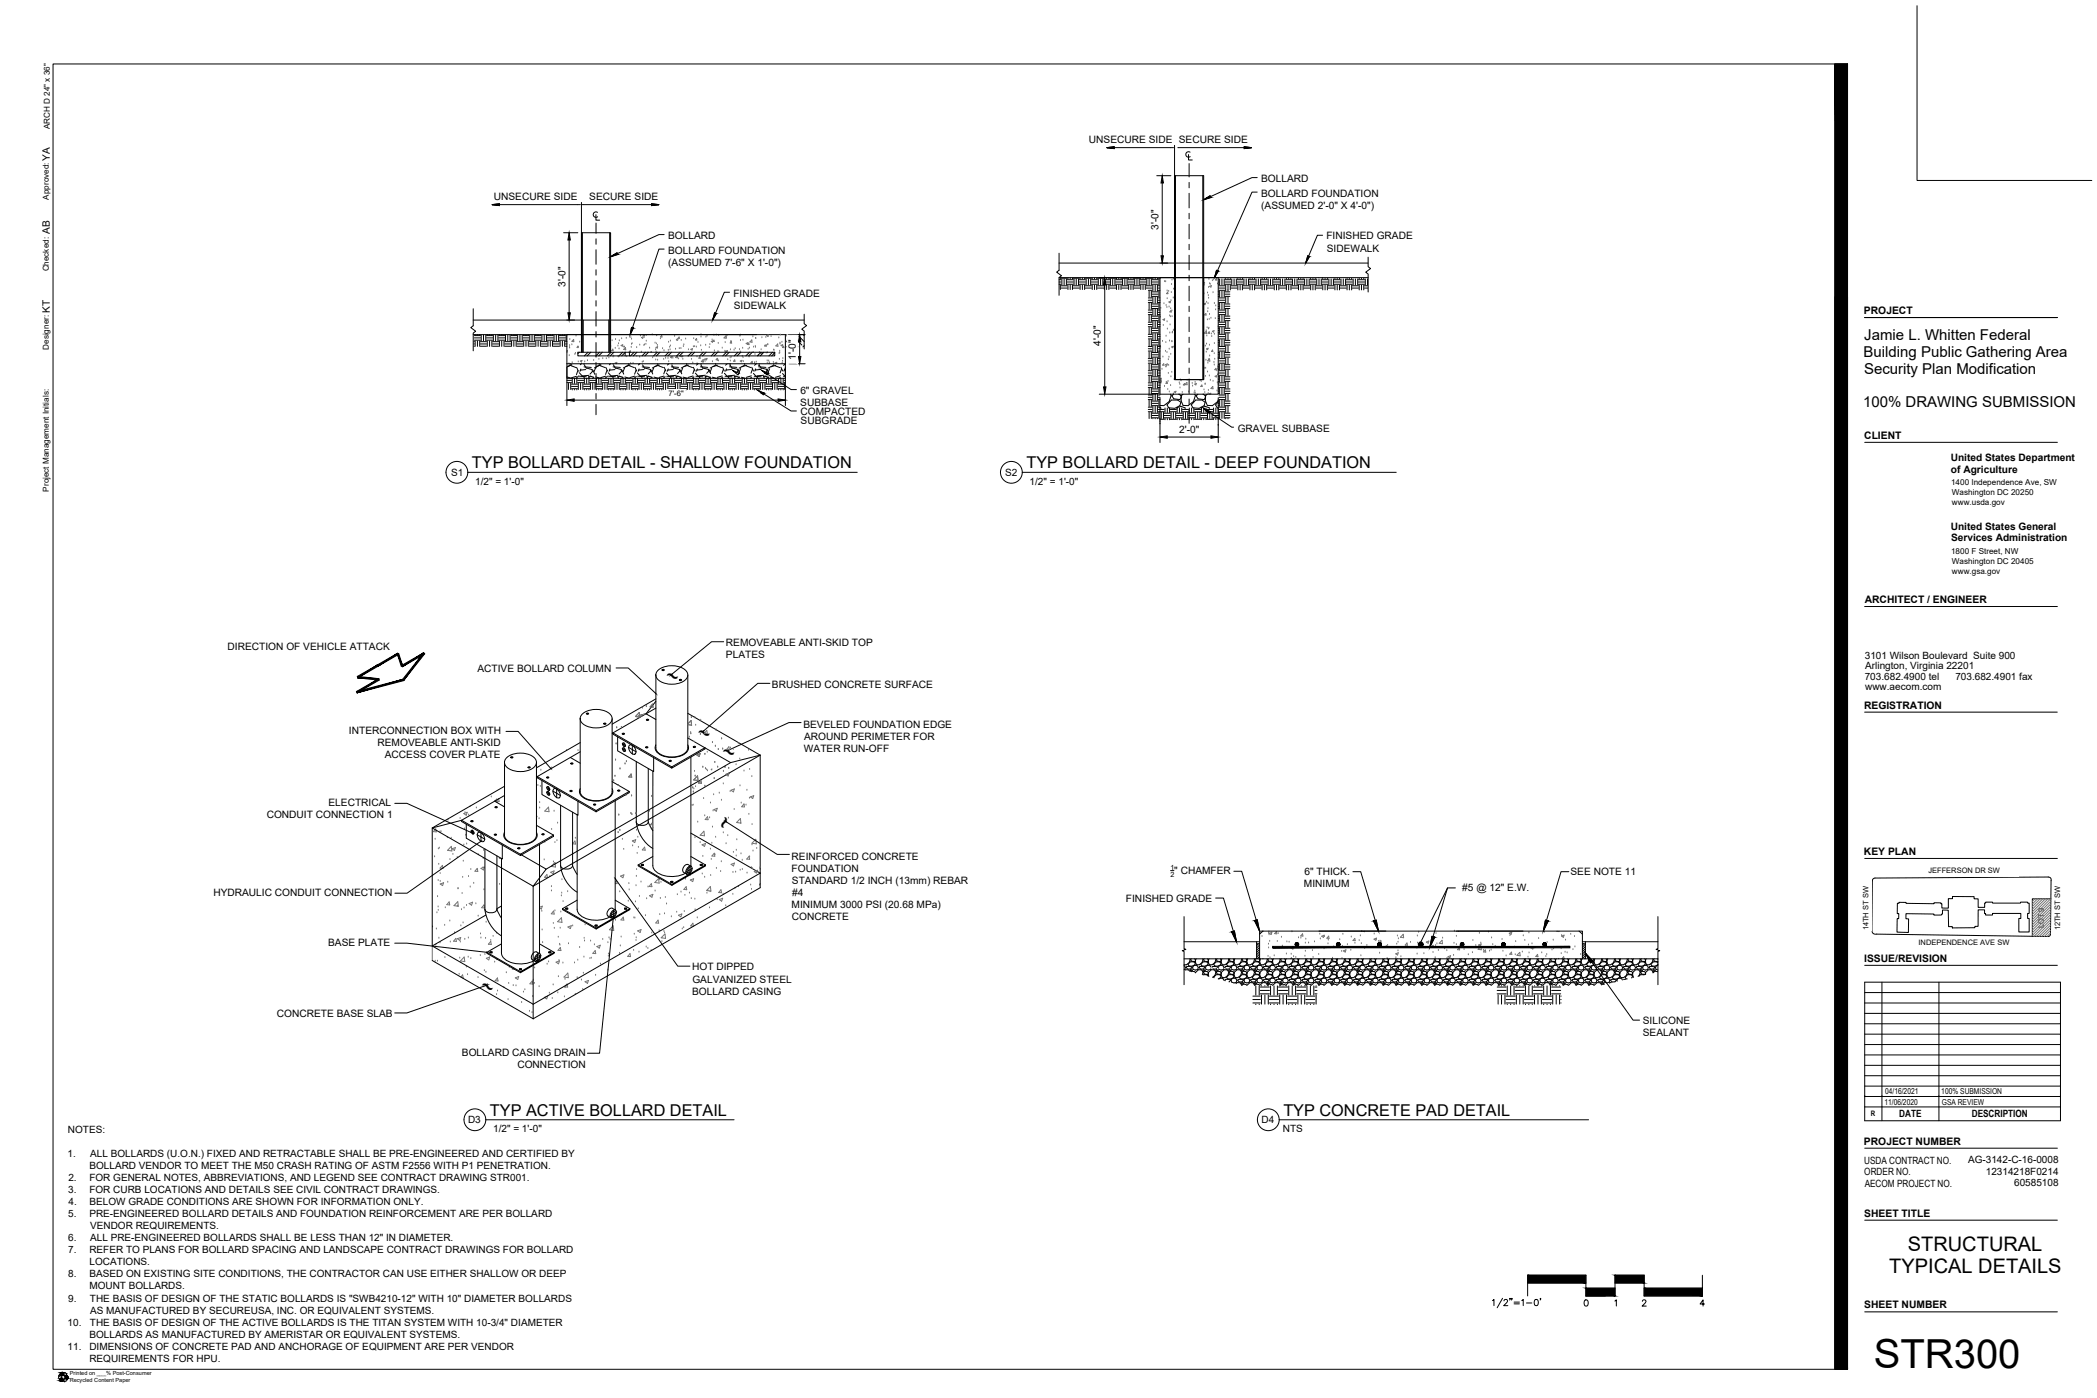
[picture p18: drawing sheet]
<svg xmlns="http://www.w3.org/2000/svg" width="914mm" height="610mm" viewBox="0 0 914 610" stroke-linecap="round" stroke-linejoin="round" font-family="sans-serif">
<defs><g id="words">
<text font-size="17.4" x="817.1" y="596.7">STR300</text>
<g font-size="9.2">
<text x="289.6" y="297" transform="rotate(20 289.6 297)">~</text>
<text x="303.4" y="321.7" transform="rotate(20 303.4 321.7)">~</text>
<text x="314.2" y="330" transform="rotate(20 314.2 330)">~</text>
<text x="313.8" y="354.9" transform="rotate(111 313.8 354.9)">~</text>
<text x="208.7" y="431.7" transform="rotate(30 208.7 431.7)">~</text>
</g>
<g font-size="8.7">
<text x="831.9" y="545.5">STRUCTURAL</text>
<text x="823.8" y="555.3">TYPICAL DETAILS</text>
</g>
<g font-size="7.1">
<text x="205.8" y="204.3">TYP BOLLARD DETAIL - SHALLOW FOUNDATION</text>
<text x="447.6" y="204.3">TYP BOLLARD DETAIL - DEEP FOUNDATION</text>
<text x="213.6" y="486.6">TYP ACTIVE BOLLARD DETAIL</text>
<text x="559.6" y="486.6">TYP CONCRETE PAD DETAIL</text>
</g>
<g font-size="6.5">
<text x="812.9" y="148.3">Jamie L. Whitten Federal</text>
<text x="812.6" y="155.6">Building Public Gathering Area</text>
<text x="812.8" y="162.9">Security Plan Modification</text>
<text x="812.4" y="177.5">100% DRAWING SUBMISSION</text>
</g>
<g font-size="4.5">
<text x="812.8" y="137">PROJECT</text>
<text x="812.9" y="191.4">CLIENT</text>
<text x="813.1" y="263">ARCHITECT / ENGINEER</text>
<text x="812.8" y="309.1">REGISTRATION</text>
<text x="812.8" y="372.7">KEY PLAN</text>
<text x="812.9" y="419.4">ISSUE/REVISION</text>
<text x="812.8" y="499.2">PROJECT NUMBER</text>
<text x="812.9" y="530.6">SHEET TITLE</text>
<text x="812.9" y="570.5">SHEET NUMBER</text>
</g>
<g font-size="4.4">
<text x="474.8" y="62.4">UNSECURE SIDE SECURE SIDE</text>
<text x="21.8" y="70" transform="rotate(-90 21.8 70)">YA</text>
<text x="549.9" y="79.3">BOLLARD</text>
<text x="215.3" y="87.3">UNSECURE SIDE</text>
<text x="257" y="87.3">SECURE SIDE</text>
<text x="549.9" y="85.8">BOLLARD FOUNDATION</text>
<text x="550" y="91.1">(ASSUMED 2'-0&quot; X 4'-0&quot;)</text>
<text x="21.8" y="101.9" transform="rotate(-90 21.8 101.9)">AB</text>
<text x="505.1" y="100.1" transform="rotate(-90 505.1 100.1)">3'-0&quot;</text>
<text x="291.3" y="104.2">BOLLARD</text>
<text x="578.4" y="104.4">FINISHED GRADE</text>
<text x="291.3" y="110.6">BOLLARD FOUNDATION</text>
<text x="578.6" y="109.7">SIDEWALK</text>
<text x="291.4" y="115.9">(ASSUMED 7'-6&quot; X 1'-0&quot;)</text>
<text x="246.5" y="124.9" transform="rotate(-90 246.5 124.9)">3'-0&quot;</text>
<text x="319.8" y="129.6">FINISHED GRADE</text>
<text x="21.8" y="136.3" transform="rotate(-90 21.8 136.3)">KT</text>
<text x="319.9" y="134.8">SIDEWALK</text>
<text x="480.1" y="150.8" transform="rotate(-90 480.1 150.8)">4'-0&quot;</text>
<text x="347" y="156.8" transform="rotate(-90 347 156.8)">1'-0&quot;</text>
<text x="349" y="171.6">6&quot; GRAVEL</text>
<text x="348.9" y="176.9">SUBBASE</text>
<text x="349.1" y="181.1">COMPACTED</text>
<text x="349.1" y="185.1">SUBGRADE</text>
<text x="514.2" y="188.9">2'-0&quot;</text>
<text x="539.7" y="188.2">GRAVEL SUBBASE</text>
<text x="850.6" y="201.2">United States Department</text>
<text x="196.7" y="207.5">S1</text>
<text x="438.2" y="207.5">S2</text>
<text x="850.7" y="206.2">of Agriculture</text>
<text x="207.2" y="211.4">1/2&quot; = 1'-0&quot;</text>
<text x="449" y="211.4">1/2&quot; = 1'-0&quot;</text>
<text x="850.6" y="231.1">United States General</text>
<text x="850.7" y="236">Services Administration</text>
<text x="316.5" y="281.8">REMOVEABLE ANTI-SKID TOP</text>
<text x="99.2" y="283.3">DIRECTION OF VEHICLE ATTACK</text>
<text x="316.5" y="287.1">PLATES</text>
<text x="813.2" y="287.2">3101 Wilson Boulevard Suite 900</text>
<text x="208.2" y="292.9">ACTIVE BOLLARD COLUMN</text>
<text x="813.3" y="291.7">Arlington, Virginia 22201</text>
<text x="336.6" y="300">BRUSHED CONCRETE SURFACE</text>
<text x="813.1" y="296.4">703.682.4900 tel</text>
<text x="852.6" y="296.4">703.682.4901 fax</text>
<text x="813.3" y="300.7">www.aecom.com</text>
<text x="350.3" y="317.5">BEVELED FOUNDATION EDGE</text>
<text x="152.2" y="320.1">INTERCONNECTION BOX WITH</text>
<text x="350.6" y="322.8">AROUND PERIMETER FOR</text>
<text x="164.6" y="325.4">REMOVEABLE ANTI-SKID</text>
<text x="350.6" y="328.1">WATER RUN-OFF</text>
<text x="167.8" y="330.7">ACCESS COVER PLATE</text>
<text x="143.2" y="351.3">ELECTRICAL</text>
<text x="116.3" y="356.6">CONDUIT CONNECTION 1</text>
<text x="345.2" y="374.9">REINFORCED CONCRETE</text>
<text x="345.2" y="380.2">FOUNDATION</text>
<text x="512" y="381.2">&quot; CHAMFER</text>
<text x="568.8" y="381.5">6&quot; THICK.</text>
<text x="684.8" y="381.5">SEE NOTE 11</text>
<text x="345.3" y="385.5">STANDARD 1/2 INCH (13mm) REBAR</text>
<text x="568.6" y="386.8">MINIMUM</text>
<text x="637.6" y="388.6">#5 @ 12&quot; E.W.</text>
<text x="93" y="390.7">HYDRAULIC CONDUIT CONNECTION</text>
<text x="345.5" y="390.8">#4</text>
<text x="491" y="393.3">FINISHED GRADE</text>
<text x="345.2" y="396.1">MINIMUM 3000 PSI (20.68 MPa)</text>
<text x="345.3" y="401.4">CONCRETE</text>
<text x="143.1" y="412.7">BASE PLATE</text>
<text x="301.8" y="423.1">HOT DIPPED</text>
<text x="301.9" y="428.4">GALVANIZED STEEL</text>
<text x="301.8" y="433.7">BOLLARD CASING</text>
<text x="120.7" y="443.5">CONCRETE BASE SLAB</text>
<text x="716.4" y="446.4">SILICONE</text>
<text x="716.4" y="451.7">SEALANT</text>
<text x="201.4" y="460.4">BOLLARD CASING DRAIN</text>
<text x="225.6" y="465.7">CONNECTION</text>
<text x="204.1" y="489.8">D3</text>
<text x="550.1" y="489.8">D4</text>
<text x="828.2" y="487.3">DATE</text>
<text x="859.8" y="487.3">DESCRIPTION</text>
<text x="29.6" y="494">NOTES:</text>
<text x="215" y="493.7">1/2&quot; = 1'-0&quot;</text>
<text x="559.4" y="493.7">NTS</text>
<text x="29.5" y="504.4">1.</text>
<text x="39" y="509.7">BOLLARD VENDOR TO MEET THE M50 CRASH RATING OF ASTM F2556 WITH P1 PENETRATION.</text>
<text x="39.3" y="504.4">ALL BOLLARDS (U.O.N.) FIXED AND RETRACTABLE SHALL BE PRE-ENGINEERED AND CERTIFIED BY</text>
<text x="812.8" y="507.4">USDA CONTRACT NO.</text>
<text x="858.2" y="507.3">AG-3142-C-16-0008</text>
<text x="29.8" y="515">2.</text>
<text x="39" y="515">FOR GENERAL NOTES, ABBREVIATIONS, AND LEGEND SEE CONTRACT DRAWING STR001.</text>
<text x="812.9" y="512.4">ORDER NO.</text>
<text x="865.9" y="512.3">12314218F0214</text>
<text x="29.8" y="520.2">3.</text>
<text x="39" y="520.2">FOR CURB LOCATIONS AND DETAILS SEE CIVIL CONTRACT DRAWINGS.</text>
<text x="813.1" y="517.4">AECOM PROJECT NO.</text>
<text x="878.3" y="517.2">60585108</text>
<text x="29.9" y="525.5">4.</text>
<text x="39" y="525.5">BELOW GRADE CONDITIONS ARE SHOWN FOR INFORMATION ONLY.</text>
<text x="29.8" y="530.7">5.</text>
<text x="39" y="530.7">PRE-ENGINEERED BOLLARD DETAILS AND FOUNDATION REINFORCEMENT ARE PER BOLLARD</text>
<text x="39.3" y="536">VENDOR REQUIREMENTS.</text>
<text x="29.8" y="541.2">6.</text>
<text x="39.3" y="541.2">ALL PRE-ENGINEERED BOLLARDS SHALL BE LESS THAN 12&quot; IN DIAMETER.</text>
<text x="29.7" y="546.5">7.</text>
<text x="39" y="546.5">REFER TO PLANS FOR BOLLARD SPACING AND LANDSCAPE CONTRACT DRAWINGS FOR BOLLARD</text>
<text x="39" y="551.8">LOCATIONS.</text>
<text x="29.8" y="557">8.</text>
<text x="39" y="557">BASED ON EXISTING SITE CONDITIONS, THE CONTRACTOR CAN USE EITHER SHALLOW OR DEEP</text>
<text x="39" y="562.3">MOUNT BOLLARDS.</text>
<text x="29.8" y="567.6">9.</text>
<text x="39.2" y="567.6">THE BASIS OF DESIGN OF THE STATIC BOLLARDS IS &quot;SWB4210-12&quot; WITH 10&quot; DIAMETER BOLLARDS</text>
<text x="39.3" y="572.8">AS MANUFACTURED BY SECUREUSA, INC. OR EQUIVALENT SYSTEMS.</text>
<text x="29.5" y="578.1">10.</text>
<text x="39.2" y="578.1">THE BASIS OF DESIGN OF THE ACTIVE BOLLARDS IS THE TITAN SYSTEM WITH 10-3/4&quot; DIAMETER</text>
<text x="39" y="583.3">BOLLARDS AS MANUFACTURED BY AMERISTAR OR EQUIVALENT SYSTEMS.</text>
<text x="29.5" y="588.6">11.</text>
<text x="39" y="593.8">REQUIREMENTS FOR HPU.</text>
<text x="39" y="588.6">DIMENSIONS OF CONCRETE PAD AND ANCHORAGE OF EQUIPMENT ARE PER VENDOR</text>
</g>
<g font-size="3.5">
<text x="21.8" y="56.4" transform="rotate(-90 21.8 56.4)">ARCH D 24&quot; x 36&quot;</text>
<text x="21.3" y="87" transform="rotate(-90 21.3 87)">Approved:</text>
<text x="21.3" y="118.4" transform="rotate(-90 21.3 118.4)">Checked:</text>
<text x="21.3" y="152.5" transform="rotate(-90 21.3 152.5)">Designer:</text>
<text x="21.3" y="214.4" transform="rotate(-90 21.3 214.4)">Project Management Initials:</text>
<text x="850.8" y="211.6">1400 Independence Ave, SW</text>
<text x="851.1" y="215.9">Washington DC 20250</text>
<text x="851.2" y="220.3">www.usda.gov</text>
<text x="850.8" y="241.6">1800 F Street, NW</text>
<text x="851.1" y="245.9">Washington DC 20405</text>
<text x="851.2" y="250.3">www.gsa.gov</text>
<text x="822" y="477">04/16/2021</text>
<text x="846.5" y="477.1">100% SUBMISSION</text>
<text x="821.7" y="481.7">11/06/2020</text>
<text x="846.8" y="481.7">GSA REVIEW</text>
</g>
<g font-size="3.3">
<text x="291.5" y="172.8">7'-6&quot;</text>
<text x="840.9" y="380.8">JEFFERSON DR SW</text>
<text x="814.7" y="405.7" transform="rotate(-90 814.7 405.7)">14TH ST SW</text>
<text x="891.2" y="404.7" transform="rotate(-90 891.2 404.7)">LOT 9</text>
<text x="898.3" y="405.7" transform="rotate(-90 898.3 405.7)">12TH ST SW</text>
<text x="836.6" y="411.9">INDEPENDENCE AVE SW</text>
<text x="815.8" y="486.8">R</text>
</g>
<g font-size="3.1">
<text x="510.3" y="382.2">2</text>
<text x="510.4" y="379.3">1</text>
</g>
<g font-size="2.4">
<text x="30.4" y="599.6">Printed on ___% Post-Consumer</text>
<text x="30.4" y="602.6">Recycled Content Paper</text>
</g>
</g></defs>
<!-- layer: DET-CONC-FDN|GN-LINE -->
<g fill="none" stroke="#000" stroke-width=".44">
<path d="M512.2 76.6v.4M512.2 77.1v.3M512.2 77.5v.3M512.2 77.9v.2M512.2 78.3v.2M512.2 78.7v.2M512.2 79.1v.2M512.2 79.5v.2M512.2 79.9v.2M512.2 80.3v.2M512.2 80.7v.2M512.2 81.1v.2"/>
<path d="M512.2 81.5v.2M512.2 81.8v.3M512.2 82.2v.3M512.2 82.6v.3M512.2 83.1v.2M512.2 83.4v.3M512.2 83.8v.3M512.2 84.2v.3M512.2 84.6v.3M512.2 85v.3M512.2 85.4v.3M512.2 85.8v.3"/>
<path d="M512.2 86.2v.3M512.2 86.6v.3M512.2 87v.3M512.2 87.4v.3M512.2 87.8v.3M512.2 88.2v.3M512.2 88.6v.3M512.2 89v.3M512.2 89.4v.3M512.2 89.8v.3M512.2 90.2v.3M512.2 90.6v.2"/>
<path d="M512.2 91v.2M512.2 91.4v.2M512.2 91.8v.2M512.2 92.2v.2M512.2 92.6v.2M512.2 93v.2M512.2 93.4v.2M512.2 93.8v.2M512.2 94.2v.2M512.2 94.5v.3M512.2 94.9v.3M512.2 95.3v.3"/>
<path d="M512.2 95.8v.2M512.2 96.1v.3M512.2 96.5v.3M512.2 96.9v.3M512.2 97.3v.3M512.2 97.7v.3M512.2 98.1v.3M512.2 98.5v.3M512.2 98.9v.3M512.2 99.3v.3M512.2 99.7v.3M253.5 101.5v38.3"/>
<path d="M461.8 114.7h134.8M512.2 100.1v.3M512.2 100.5v.3M512.2 100.9v.3M512.2 101.3v.3M512.2 101.7v.3M512.2 102.1v.3M512.2 102.5v.3M512.2 102.9v.3M512.2 103.3v.2M512.2 103.7v.2M512.2 104.1v.2"/>
<path d="M512.2 104.5v.2M512.2 104.9v.2M512.2 105.3v.2M512.2 105.7v.2M512.2 106.1v.2M512.2 106.5v.2M512.2 106.9v.2M512.2 107.2v.3M512.2 107.6v.3M512.2 108v.3M512.2 108.5v.2M512.2 108.8v.3"/>
<path d="M512.2 109.2v.3M512.2 109.6v.3M512.2 110v.3M512.2 110.4v.3M512.2 110.8v.3M512.2 111.2v.3M512.2 111.6v.3M512.2 112v.3M512.2 112.4v.3M512.2 112.8v.3M512.2 113.2v.3M512.2 113.6v.3"/>
<path d="M512.2 114v.3M512.2 114.4v.3M512.2 114.8v.3M512.2 115.2v.3M512.2 115.6v.3M512.2 116v.2M512.2 116.4v.2M512.2 116.8v.2M512.2 117.2v.2M512.2 117.6v.2M512.2 118v.2M512.2 118.4v.2"/>
<path d="M512.2 118.8v.2M512.2 119.2v.2M512.2 119.6v.2M512.2 119.9v.3M206.3 139.6h144.4M253.5 139.9v.3M461.8 121.1h50.4v44.4h12.7v-44.4h71.7M512.2 120.7v.4h12.7M512.2 120.3v.3M206.3 145.9h144.4M247.2 158.6v6.4h95.3v-6.4M253.5 140.3v.3"/>
<path d="M253.5 140.7v.3M253.5 141.1v.3M253.5 141.5v.3M253.5 141.9v.2M253.5 142.3v.3M253.5 142.7v.3M253.5 143.1v.3M253.5 143.5v.2M253.5 143.9v.2M253.5 144.3v.2M253.5 144.7v.2M253.5 145.1v.2"/>
<path d="M253.5 145.5v.2M253.5 145.9v.2M253.5 146.3v.2M253.5 146.7v.2M253.5 147.1v.2M253.5 147.4v.3M253.5 147.8v.3M253.5 148.2v.3M253.5 148.6v.3M253.5 149v.3M253.5 149.4v.3M253.5 149.8v.3"/>
<path d="M253.5 150.2v.3M253.5 150.6v.3M253.5 151v.3M253.5 151.4v.3M253.5 151.8v.3M253.5 152.2v.3M253.5 152.6v.3M253.5 153v.3M253.5 153.4v.2M272.6 153.6v1.6M274.5 153.6v1.6"/>
</g>
<!-- layer: DET-CONC-FDN|S-PATT-CONC -->
<g fill="none" stroke="#737373" stroke-width=".44">
<path d="M506 138.3h.1M506.1 121.4h.1M506.2 134.4h.1M507.1 139.4l.8-.3-.2 .6zM507.5 132.5h.1M507.8 122.8h.1M508.3 122.8h.1M508.5 133.2h.1M508.8 134.1h.1M508.9 126.9h.1M508.9 130.3h.1M509.2 127.4l.1 .7-.7-.1z"/>
<path d="M509.6 127.1h.1M509.7 131.7l.7-.3-.2 .6zM509.8 133.9h.1M510 137.7h.1M510.3 138.1h.1M510.5 134.6h.1M510.6 131.1h.1M510.6 135.4l.1 .7-.6-.1zM510.7 127.6h.1M510.9 124.1h.1M511 135.5h.1M511.1 122.1h.1"/>
<path d="M511.1 138.1h.1M511.6 129.9h.1M511.7 121.7h.1M511.7 126.1h.1M524.9 132.5l.7-.3-.2 .7zM524.9 128.2h.1M525.1 124.3h.1M525.2 123.6h.1M525.8 136.7l.1 .7-.6-.1zM526.2 131.8h.1M526.5 139.5h.1M526.6 127.8h.1"/>
<path d="M526.6 135.9h.1M526.7 134.6h.1M526.8 132.4h.1M526.9 128.9h.1M527 130h.1M527 125.4h.1M527.1 121.8h.1M527.3 139.3h.1M527.4 137.1h.1M527.4 123.7h.1M527.5 124.8l.7-.2-.2 .6zM527.7 124h.1"/>
<path d="M528 138.8h.1M528.7 122.4h.1M528.9 127.6h.1M529.5 132.3h.1M529.9 138.9h.1M530.1 135.1h.1M530.1 133.4h.1M530.5 121.4l.1 .7h-.7zM530.9 123.8h.1M247.2 153l.3-.1-.3 .6M247.2 153.5h.1M248.1 158.6h.1"/>
<path d="M248.2 155.1h.1M248.3 151.6h.1M248.4 150.7h.1M248.4 151.8h.1M248.5 148.1h.1M249.4 150.4h.1M249.5 158.2h.1M250.1 148l.1 1-.9-.1zM250.7 154.6h.1M250.9 154.1h.1M251.2 146.5h.1M252 150.9l.2 .7-.7-.1z"/>
<path d="M252.2 157.8h.1M252.8 149.2h.1M253 157.4l.8-.2-.2 .6zM253.5 157.9h.1M255 157.8h.1M256.2 157.3h.1M258.9 157.2h.1M261.1 156.7h.1M262.8 156.4h.1M264.4 156.4h.1M265.5 156.1h.1M266.3 151.1h.1"/>
<path d="M266.9 148.6h.1M267.2 152.2l.1 .7h-.6zM267.3 155.7h.1M267.6 155.3h.1M268.2 158.3l.8-.3-.3 .6zM268.3 151.9h.1M268.4 148.1h.1M269.4 150.9h.1M269.5 155.5h.1M269.7 149.9h.1M269.8 155.7h.1M269.9 152.1h.1"/>
<path d="M270.1 148.6h.1M270.8 150.6l.8-.3-.3 .7zM271.1 147.7h.1M272 151.3h.1M272.3 151.4h.1M272.7 151.5l.2 1-1-.1zM273.1 147.5h.1M273.3 155.5h.1M274.8 152.9l.1 .7-.6-.1zM275 158.5h.1M275.1 147.2h.1M275.3 151.5h.1"/>
<path d="M275.4 150.1h.1M275.4 147.9h.1M275.6 149.8h.1M276 158.5h.1M277.6 151.6h.1M277.6 155.2h.1M278.9 155.8h.1M279 150.5h.1M279.3 146.5h.1M279.7 153.5h.1M279.7 147.2l.8-.3-.3 .6zM280.1 157.9h.1"/>
<path d="M280.5 157.7h.1M280.7 145.9l-.3 .3 .7 .1-.1-.4M280.8 150.7h.1M280.9 147.1h.1M281 150.4h.1M281.6 150.1h.1M281.8 146.3h.1M281.8 148.8h.1M282.4 153.6h.1M283.3 151.8h.1M283.7 153.6l.3-.3 .1 .3M284.4 146h.1"/>
<path d="M284.6 156h.1M285.6 149.6h.1M285.8 152.5h.1M285.9 157h.1M286 151.5l.8-.3-.2 .6zM286.1 153.5h.1M286.2 149.9h.1M286.3 146.4h.1M286.7 150.6h.1M286.8 157.1h.1M288 147.7h.1M288.5 146.3l.2 .7-.7-.1z"/>
<path d="M288.9 152h.1M289.4 156.7h.1M289.5 152.9h.1M290.2 156.2h.1M291.3 156.3h.1M291.4 152.8h.1M291.5 149.2h.1M291.6 157.7h.1M292 151.4h.1M292.2 152.5h.1M292.3 150.8h.1M292.3 148.7h.1"/>
<path d="M292.3 155.7l.8-.3-.2 .7zM293.4 156.2h.1M294.1 146.7h.1M294.6 152.3h.1M294.9 148l.8-.2-.2 .6zM295 148.4h.1M295.2 155.2l-.7 .7 .9 .1v-.8M295.9 156.5h.1M296.1 147l.2 .6h-.7zM296.2 152h.1M296.8 155.5h.1M296.9 152h.1"/>
<path d="M297 148.5h.1M297.4 155.2l-.3 .3 .6 .1v-.4M297.7 156.7h.1M298 151.1h.1M298.2 150.4h.1M299 147.8h.1M300.1 155.3h.1M300.2 152.5h.1M301.2 152.3l.8-.3-.2 .7zM301.5 156.7h.1M302.1 158.3h.1M302.4 151.2h.1"/>
<path d="M302.5 147.7h.1M302.9 151.1h.1M303.6 151.3h.1M303.7 147.6l.1 .7-.6-.1zM303.9 155.6h.1M304 158.6h.1M304.4 149.3h.1M305.2 155.6l.1 .6h-.6zM305.5 150.8h.1M305.7 147h.1M305.7 145.9h.1M305.9 152.8h.1"/>
<path d="M306.5 157.9h.1M306.6 156.8l.1 1-.9-.2zM307.2 156.9h.1M307.4 157.6h.1M307.6 156.6l.7-.3-.2 .6zM307.7 150.6h.1M307.8 147h.1M308.3 146.6h.1M309.3 151.6h.1M309.5 150.3h.1M310.1 148.9l.8-.3-.2 .6zM310.5 148.2h.1"/>
<path d="M310.7 157.7h.1M311.3 148.3l.1 .6h-.6zM311.3 146.2h.1M311.5 153h.1M312.3 146.1h.1M312.6 156.9h.1M312.8 156.2l.1 .7-.6-.1zM312.8 157.2h.1M312.9 156.8h.1M313.1 153.3h.1M313.2 149.7h.1M313.3 157.4h.1"/>
<path d="M313.3 146.2h.1M313.5 153.6h.1M314.9 151.8h.1M316.1 153.2h.1M316.2 149.4h.1M316.3 153.5h.1M316.5 153.2l.7-.3-.2 .6zM316.5 146.5l.1 1-.9-.2zM316.7 147.2h.1M317 146.4h.1M317.2 153.2h.1M317.3 156.9h.1"/>
<path d="M317.8 158.6h.1M318.4 156.1h.1M318.5 157.4h.1M318.5 152.5h.1M318.6 149h.1M318.8 155.8h.1M318.9 149h.1M318.9 148.9l.1 .7h-.6zM320.1 152.7h.1M320.4 156.9l.1 .7-.6-.1zM320.6 152.1h.1M322.4 152.4h.1"/>
<path d="M322.6 146.6h.1M322.8 157.4l.7-.3-.2 .7zM322.8 153.5h.1M322.9 146.1h.1M322.9 148.5h.1M323.7 155.4h.1M323.8 151.9h.1M324 148.3h.1M324 156h.1M324.1 157.7h.1M325.3 149.7l.8-.2-.2 .6zM326.2 152.3h.1"/>
<path d="M326.5 149.6l.1 .7-.6-.1zM326.7 155.6h.1M326.8 151.8h.1M327.8 148.2l.1 1-.9-.1zM328 157.6l.1 .6h-.6zM328.3 146.9h.1M328.5 153.7h.1M328.6 151.4h.1M329 158.5h.1M329.1 158.1h.1M329.2 154.6h.1M329.3 151.1h.1"/>
<path d="M329.4 151.5h.1M329.5 147.5h.1M329.6 147.6h.1M329.8 157.9h.1M330.7 155.1h.1M331.1 153.7h.1M331.7 154l.7-.3-.2 .7zM331.9 152.5h.1M332.2 147.3h.1M333.5 150.9h.1M333.9 147.1h.1M334.1 150.3l.1 .6h-.6z"/>
<path d="M334.1 154h.1M334.3 146.3l.7-.3-.2 .7zM334.5 157.4h.1M334.6 158.4h.1M334.7 153.8h.1M334.8 150.3h.1M334.9 146.8h.1M335.2 157.4h.1M335.2 158.6l.4-.4v.4M335.4 158.2h.1M336.2 146.7h.1M337.2 158h.1"/>
<path d="M337.3 152.6h.1M337.3 154.2h.1M337.5 152.8h.1M338 158.3l.7-.3-.2 .6zM339.1 150l.1 1-.9-.2zM339.6 147.4h.1M339.8 154.2h.1M339.9 156.7h.1M340 153.9h.1M340 153.2h.1M340.1 150h.1M340.1 149.6h.1"/>
<path d="M340.2 146.1h.1M340.6 150.6l.7-.3-.2 .6zM341 149.3h.1M341.1 158.4h.1M341.2 157.5h.1M341.4 156.4h.1M341.7 150.9l.1 .7-.6-.1zM505.8 150.8l.2-.2 .1 .7h-.3M506.9 148.9h.1M507.1 155.7h.1M507.3 141.9h.1M507.4 158.6l.2 .7-.7-.1z"/>
<path d="M508.2 153.2h.1M508.3 159l.7-.3-.2 .6zM508.4 149.4h.1M508.4 159.9h.1M508.5 146.6h.1M508.9 153.7h.1M508.9 140.3h.1M509 143.5h.1M509.5 156.8h.1M509.6 159.3h.1M509.7 155.8h.1M509.8 152.2h.1"/>
<path d="M510 148.7h.1M510.1 145.2h.1M510.2 141.7h.1M510.5 154.5h.1M510.9 151.3l.7-.3-.2 .6zM511 148.9h.1M511 149h.1M511.1 145.2h.1M511.3 144.9h.1M512.2 143.8l-.1-.4-.5 .5 .6 .1M525.6 150.9h.1M525.9 157.1h.1"/>
<path d="M526 144.2h.1M526 153.5h.1M526 144.4l.1 1-.9-.1zM526.1 152.1l.7-.3-.2 .7zM526.1 150h.1M526.2 146.5h.1M526.4 143h.1M526.7 158.4h.1M526.9 156.8h.1M527 143.4h.1M527.1 143.1h.1M527.3 144.7l.1 .6h-.6z"/>
<path d="M527.4 150.5h.1M527.4 156.5l.2 1-1-.2zM527.5 155.2h.1M528.2 145.6h.1M528.4 146.7h.1M528.7 144.5l.7-.3-.2 .6zM528.7 152.6l.2 .7-.7-.1zM529.4 158h.1M529.5 154.2h.1M529.5 159.2h.1M529.5 145.7h.1M529.5 149.8h.1"/>
<path d="M529.7 156.6h.1M531.1 159.9h.1M531.1 142.6h.1M531.2 156.4h.1M505.8 165.5l.4-.5 .2 1-.6-.1M505.8 166.6l.6-.3-.2 .7-.4-.3M506.3 165.3h.1M506.7 161h.1M507.8 168.5h.1M508.4 160h.1M508.6 166.7h.1M508.8 167.1h.1"/>
<path d="M508.9 166.6l.1 .6h-.6zM509.2 169.9h.1M509.3 166.3h.1M509.5 162.8h.1M509.9 170.9h.1M510.4 168.1h.1M510.6 164.3h.1M511 162.3h.1M511.7 171.8h.1M512 165.5h.1M512 170.9l.8-.3-.2 .7zM514.2 167h.1"/>
<path d="M514.4 167.6h.1M514.5 169.2h.1M514.7 165.6h.1M515 166h.1M515.5 171.1h.1M516.5 167.2l.1 .7-.6-.1zM517.5 166.8l.1 1-.9-.2zM517.6 165.8h.1M518.3 170.9h.1M519.9 167.2h.1M520 168.4h.1M520.7 171.3h.1"/>
<path d="M520.9 167.5l.8-.3-.2 .6zM521 170.6h.1M521.1 166.7h.1M521.2 171.4h.1M523.3 166h.1M523.8 166.4h.1M524.1 167.9l.1 .7-.6-.1zM525 170h.1M525.3 171.2h.1M525.3 160.6h.1M525.5 167.6h.1M525.5 167.4h.1"/>
<path d="M525.6 164.1h.1M525.7 160.6h.1M526.6 162.2h.1M526.8 171.6h.1M526.9 170.2h.1M527.3 163.9h.1M527.4 171.9l-.2-.2 .8-.2-.2 .4M527.8 165.9h.1M528.8 168.5l.1 1-.9-.1zM528.9 166.3h.1M529.8 164.1l.8-.3-.3 .6zM530.2 160.6l.1 .7-.6-.1z"/>
<path d="M530.6 161.7h.1M530.7 170.5h.1M530.8 167h.1M530.9 163.4h.1M531 160.8h.1M531.2 167.7h.1M531.2 169.2h.1M531.2 169.1v.1M268.9 317.3h.1M271 317.2h.1M278.8 310.7l.2 2-1.9-.3zM279.8 312.4l.2-.9-1.5 .6 .8 .5"/>
<path d="M280.2 308.7h.1M280.9 311.5h.1M281.8 308.1h.1M284.5 307l.3 1.3-1.3-.1zM299.9 315.7l1.4-1.5 .3 2-1.7-.2M301.2 319.4h.1M301.2 319.9h.1M301.5 312.9h.1M303 313h.1M303.4 316.2h.1M305.6 314.1h.1M308.2 318.5l.3 1.3-1.3-.1z"/>
<path d="M312.2 318.4h.1M235.9 335.9h.1M240.6 334.9h.1M247.1 327.2h.1M252 327.3h.1M268.2 338.5h.1M268.4 331.4h.1M268.7 324.4h.1M270.4 335.3h.1M272.6 333.1h.1M273.1 332.1h.1M275.2 337.5l.3 1.4-1.3-.1z"/>
<path d="M300.6 321.4h.1M302.5 323.3l.2 .1M302.8 336.4h.1M303.1 338.4h.1M303.8 329.2l1.5-.6-.4 1.3zM304.2 338.3l.2 2.1-1.9-.3zM305.4 320.3h.1M305.9 327.7h.1M306.5 334.6h.1M307.4 328.9h.1M307.6 335.2h.1M308.1 335.7h.1"/>
<path d="M308.4 328h.1M308.5 336.1h.1M310.4 335.3l-.3 .3 .3 .1M310.7 323.8h.1M311.4 339.5h.1M311.7 332.5h.1M311.9 325.4h.1M312.9 334.5h.1M313.2 326.8h.1M314.7 322.2h.1M315.1 326.6h.1M315.5 336.3h.1"/>
<path d="M316.5 337.7l1.4-.6-.4 1.3zM317.7 335h.1M317.8 325.6l.3 1.3-1.3-.1zM318.5 326.2h.1M319.7 326.8h.1M321 333.5h.1M322 324.3h.1M322.6 331h.1M324.4 336.2h.1M326.4 327.1h.1M326.9 335.5h.1M327.8 338.6h.1"/>
<path d="M195.3 357.6h.1M200.6 356.9h.1M202.2 354.8l1.5-.6-.4 1.3zM202.8 354.4h.1M204.4 355.4h.1M207.7 352.3h.1M214.2 347.5h.1M215.7 349.4l.9-1 .2 1.6M217.4 348.2l.2 1.3-1.2-.1zM233.9 356l.2-.1-.2 .6M234.5 342.5h.1M235.1 357h.1"/>
<path d="M235.3 350h.1M235.3 352.3h.1M235.6 342.9h.1M239.2 352l.2 2-1.9-.3zM241.6 353.8h.1M243.1 358.9h.1M267.6 340.5h.1M269.5 342.3l.2 .1M269.8 355.4h.1M272.9 346.8h.1M275.1 354.7h.1M275.4 347.1h.1"/>
<path d="M275.5 355.2h.1M277.4 354.3l-.3 .4h.3M283.1 353.7h.1M284.2 347.3h.1M301.8 351.2h.1M302.1 343.5h.1M302.3 351.1h.1M302.3 345.4h.1M302.5 344h.1M303.3 343h.1M304.2 358.5h.1M305.6 340.2l.2 1.3-1.2-.1z"/>
<path d="M306.8 348.2h.1M307.3 355.7h.1M307.4 342.9h.1M308.5 356.1l.3 1.4-1.3-.2zM309.4 356.6h.1M309.8 350.2h.1M310.9 353.6h.1M311.2 346.6h.1M311.3 353l1.5-.5-.5 1.3zM313.6 345.9h.1M314.6 349h.1M315.4 341.8h.1"/>
<path d="M317.6 356.7h.1M318.4 345.2h.1M318.7 344.6l1.5-.6-.4 1.3zM320.1 353h.1M322.7 342.7h.1M322.8 356.9l.3 2-1.9-.3zM323.2 350.2h.1M324.4 350.6l.2 1.3-1.2-.1zM325.3 351.1h.1M325.7 344.6h.1M326.6 355.1h.1M326.8 348.1h.1"/>
<path d="M327.2 347.5l1.5-.6-.5 1.3zM327.9 359.6h.1M189.5 373.6h.1M189.8 366h.1M190 361.4l.2 1.3-1.2-.1zM191.1 370.2h.1M191.3 376.9h.1M191.6 369.8h.1M191.8 362.8h.1M192.3 362.6h.1M192.9 377.4l.3 1.3-1.3-.1zM195.1 365.3h.1"/>
<path d="M196.2 374.8h.1M196.8 365.5h.1M196.8 369.1l.2 2-1.9-.3zM197.1 370.1l1.5-.5-.4 1.2zM197.5 372.5h.1M199.4 373.9h.1M202 375.5h.1M202.3 368.5h.1M202.5 361.4h.1M203.1 364.2h.1M203.5 368h.1M205.3 379.2h.1"/>
<path d="M208.1 378.7l.3 1.3-1.3-.1zM208.6 372.7h.1M209.7 378.6l1.5-.5-.4 1.3zM210.6 378.5h.1M210.7 374.4h.1M210.9 370.8h.1M218 374l-.2 .3 .9 .1M218.6 377.4h.1M237.3 374.9h.1M237.6 367.3h.1M240.5 361.7h.1M241.3 375.8h.1"/>
<path d="M242 367.4h.1M242 376.1l.2 2-1.9-.3zM242.9 366.6h.1M250.7 366.7l.3 1.4-1.3-.1zM250.9 365.5h.1M269.6 363.1h.1M270.3 362.1h.1M271.4 366h.1M272 370.4h.1M275.7 366.7l1.5-.6-.4 1.3zM275.9 368.8h.1M277.6 362h.1"/>
<path d="M277.6 379.2h.1M277.8 372.1h.1M278.1 365.1h.1M278.4 369.5h.1M281.1 369.4l.2 1.3-1.2-.1zM283.4 360l1-1 .2 2-.8-.2M303.1 365.3h.1M305.3 367.4h.1M306.1 368.4l1.5-.6-.4 1.3zM306.5 373.4h.1M307 362.5l.2 2-1.9-.3zM309.8 370.3h.1"/>
<path d="M310.1 374.7h.1M310.4 367.7h.1M310.7 360.7h.1M311.5 372l.2 1.4-1.3-.1zM311.8 372.7h.1M312.1 365.1h.1M312.4 378.7h.1M314.5 375.8h.1M315.4 363.1h.1M316.6 367.9h.1M317.3 364.4h.1M318.8 376.9l1.5-.6-.5 1.3z"/>
<path d="M319.8 371.7h.1M321 373.2h.1M321.1 370.7h.1M321.3 366.2h.1M322.8 379.4h.1M323.1 372.3h.1M323.7 375.1h.1M323.7 379.1h.1M326.6 373.4l.3 1.3-1.3-.1zM326.9 373.6h.1M327.6 378.3h.1M327.9 368.4h.1"/>
<path d="M328.1 378.7h.1M328.4 371.1h.1M329.6 366l.2 2-1.9-.3zM330 370h.1M331.4 378.4h.1M331.5 378.9h.1M190.5 398h.1M190.8 391h.1M191 395.5h.1M191.1 383.9h.1M191.1 397h.1M191.9 380.9h.1"/>
<path d="M192 384.3h.1M192 385.5l1.4-.6-.4 1.3zM194.2 395.8h.1M195.3 384.7h.1M195.8 393.3l.3 1.3-1.3-.1zM199.5 395.1h.1M199.6 393.2l.2 2-1.8-.3zM199.7 387.5h.1M201.2 396.7h.1M201.5 389.6h.1M201.8 382.6h.1M202.3 395.9h.1"/>
<path d="M203.4 394.8h.1M204.3 382.2h.1M204.6 394l1.5-.6-.5 1.3zM205 386.8h.1M206.6 385.2h.1M207.5 394.1h.1M208.5 399.5h.1M211 388h.1M211 394.6l.3 1.3-1.3-.1zM217.9 385.6h.1M235.3 395.6l1.2-.5-.4 1.3-.8-.5M236.3 397.4h.1"/>
<path d="M238.5 381.3l.2 1.3-1.2-.1zM239.7 382.2h.1M240.1 380.3l1.5-.5-.4 1.3zM240.5 386.6h.1M240.5 388.5h.1M241.4 397.2l.3 1.4-1.3-.1zM242 397.2h.1M244.5 397.7h.1M244.8 390.6h.1M244.9 389.5h.1M245 383.6h.1M245.5 393.1h.1"/>
<path d="M247.5 388.8h.1M268.3 384.7l.5-.7 .3 1.3-.8-.1M270.2 388.9h.1M270.6 382l1.4-.5-.4 1.2zM271.8 399.9l.2 1.3-1.2-.1zM274 393h.1M274.2 385.3h.1M274.4 388h.1M277.1 393.3h.1M277.3 386.2h.1M277.5 382.1h.1M278.3 396.3h.1"/>
<path d="M278.8 390.9h.1M279.5 384.6h.1M281.4 399.3h.1M282 391.9h.1M282.6 386.8h.1M283.2 390.6l1.5-.6-.4 1.3zM284 385.3l.3 1.3-1.3-.1zM285.7 388.5h.1M287.4 385.1l-1.9-.3 1.7-1.7 .2 2M287.5 383.6h.1M287.7 398.8h.1M287.9 391.8h.1"/>
<path d="M288.2 384.7h.1M289.8 398.5h.1M290.1 391.4h.1M290.7 394.2h.1M292.7 399.8h.1M295.1 397.8h.1M295.4 390.1h.1M295.8 399.1l1.5-.6-.4 1.3zM297 389h.1M298.4 397.5h.1M298.7 390.4h.1M298.9 383.4h.1"/>
<path d="M299.2 386.6l.3 1.4-1.3-.1zM300.6 389.4h.1M300.9 381.8h.1M301 383.7l1.5-.5-.5 1.2zM301.4 391.9h.1M303 392.1h.1M303.1 396.7h.1M306.2 381.1h.1M307.3 382.5h.1M308.3 389.5h.1M308.7 388.4h.1M309.4 395.9h.1"/>
<path d="M309.6 388.8h.1M309.8 386.6l.2 2-1.9-.3zM309.9 381.8h.1M312.7 392.3h.1M313.6 392.3l1.5-.6-.4 1.3zM314.2 380h.1M314.4 388l.2 1.3-1.2-.1zM315.3 389.9h.1M316.5 395h.1M319.6 390h.1M319.6 380.4h.1M320.5 387.3h.1"/>
<path d="M320.8 380.3h.1M322 386.6h.1M325.7 380.7h.1M327.3 385.9h.1M327.7 387.8h.1M328.8 380l1.5-.5-.4 1.2zM331.2 386h.1M331.5 385.4v.1M188.5 412.5v6.3M188.6 404.2h.1M189.8 419.2h.1M190 412.1h.1"/>
<path d="M190.3 405.1h.1M190.8 419.1h.1M191.4 409.1h.1M191.9 411.1h.1M193.9 403.5h.1M194 417.5h.1M196.1 401.6h.1M196.4 410.8h.1M198.2 406.8h.1M198.8 409.2l.2 1.3-1.2-.1zM199.4 409.3l1.5-.5-.4 1.3zM200.5 417.8h.1"/>
<path d="M200.7 410.8h.1M201 403.7h.1M201.9 402.4h.1M202.4 417.3l.3 2-1.9-.3zM202.7 409.6h.1M204.1 417.4h.1M204.2 409h.1M205.3 418h.1M209.4 416.7h.1M209.5 407.2h.1M209.7 409h.1M211.4 416.2h.1"/>
<path d="M211.7 409.2h.1M212 402.1h.1M212.1 417.9l1.4-.6-.4 1.3zM214 410.1h.1M214 410.5l.2 1.3-1.2-.1zM215 408.3h.1M215.7 419.5h.1M216.6 406.9h.1M216.6 418.5h.1M236.4 405.5h.1M236.6 411h.1M239.2 419.4h.1"/>
<path d="M241.3 402.7h.1M241.7 404.8h.1M242.5 419.6l1.5-.6-.5 1.3zM243.4 408.7h.1M243.7 418.8h.1M244 411.8h.1M244.2 412.1h.1M244.3 404.7h.1M244.3 413.2l.3 1.3-1.3-.1zM244.8 400.2l.2 2-1.8-.3zM245.5 419.9h.1M247.6 404.2l1.5-.6-.4 1.3z"/>
<path d="M247.9 411.5h.1M249.7 403.7h.1M250.5 419.9h.1M251.9 418.7h.1M252.7 413.2h.1M254.6 417.4h.1M254.7 409.1h.1M254.9 410.3h.1M255.1 403.3h.1M257.3 418h.1M257.5 410.4h.1M257.8 417.8h.1"/>
<path d="M259.2 412h.1M259.5 414.5l.3 1.3-1.3-.1zM260.3 412.7l1.5-.5-.5 1.2zM262.8 409.7h.1M265.1 411h.1M265.3 416.9h.1M265.3 416h.1M265.6 409h.1M265.8 401.9h.1M266 409.6h.1M267.4 403.7l.2 2-1.9-.3zM268.4 401.3h.1"/>
<path d="M270.2 415.7h.1M270.5 412.5h.1M270.8 408.6h.1M274.7 415.8l.2 1.3-1.2-.1zM276.3 414.4h.1M276.4 400.3h.1M276.6 407.4h.1M276.8 400.3h.1M277.3 410.1h.1M277.4 408.9h.1M278.1 405.9l1.4-.6-.4 1.3zM278.6 415.2h.1"/>
<path d="M281.8 413h.1M282.5 413.6h.1M283.9 414.5h.1M284.2 406.8h.1M286.9 401.2l.3 1.4-1.3-.1zM287.4 405.9h.1M288.6 410.6h.1M289.5 406.1h.1M289.8 406.8h.1M290 407.2l.2 2-1.9-.3zM297.5 405.1h.1M298.1 404.5h.1"/>
<path d="M302.1 402.6l.3 1.3-1.3-.1zM304.1 400.2h.1M550.3 408.4h.1M550.7 418l-.1 .1M550.7 418v.1M552.9 417h.1M553.1 411.7h.1M553.2 413.4h.1M553.2 407h.1M553.3 406.4h.1M553.4 407.6h.1M553.5 407l1.1-.5-.3 1z"/>
<path d="M553.6 410.5h.1M553.8 417.7h.1M555.6 416.8h.1M556.6 406.2l.2 1-1-.1zM557 410.5h.1M557.4 407.1h.1M558.8 408.7h.1M559.2 412.6h.1M561 416h.1M561.1 410.7h.1M562.1 410.8h.1M562.7 418.1l.5-.5v.5"/>
<path d="M563 413.3l1.1-.4-.3 1zM563 416.1h.1M563.4 406.3h.1M564.1 417.1h.1M565 417.5h.1M566.2 408.9h.1M567.2 409.1h.1M568 407.2l.1 1-.9-.1zM569 417h.1M569.2 414.8h.1M569.2 411.2h.1M569.4 409.5h.1"/>
<path d="M570.6 411.2h.1M572.3 414.5h.1M572.6 417.5h.1M573.2 410.7h.1M575 416.2h.1M575.5 407.3h.1M575.7 409.4h.1M576.3 408.2l1.1-.4-.3 1zM577.4 413.7h.1M577.5 408.4h.1M579.1 411.6h.1M579.2 409.9h.1"/>
<path d="M579.4 408.2l.1 1-.9-.1zM581 417.8h.1M581.5 412.9h.1M584.2 409.8h.1M585 414.9h.1M585.2 417.9h.1M585.4 412.7h.1M585.6 407.4h.1M585.8 414.6l1.1-.4-.3 1zM587.5 411.9h.1M589 414.4h.1M589.2 408.6h.1"/>
<path d="M590.8 409.2l.1 1-.9-.1zM590.8 411.3h.1M592.7 410.1h.1M593.2 408.1h.1M593.4 416.8h.1M593.6 411.5h.1M593.7 406l1.4 .3v-.3M593.8 406.2h.1M595 413.5h.1M596 412.3h.1M599.1 409.5l1.1-.4-.3 .9zM599.2 407.3h.1"/>
<path d="M600.1 409.7h.1M601.1 410.5h.1M601.6 415.6h.1M601.8 410.4h.1M602.1 410.2l.2 1-.9-.1zM604.5 412.6h.1M604.9 418h.1M605.1 412.2h.1M608.6 415.9l1.1-.4-.3 .9zM608.7 417.6h.1M609 411.7h.1M609.3 408.1h.1"/>
<path d="M609.6 414.6h.1M609.6 410.9h.1M609.8 409.4h.1M610.6 408.7l1.4 .2-.1-1.5-1.2 1.3M610.9 417.2h.1M613 413h.1M613.5 411.2l.2 1-1-.1zM615.1 410.9h.1M617.8 413.4h.1M617.9 416h.1M618 408.1h.1M618.1 411.2h.1"/>
<path d="M618.6 406.5h.1M620.9 415.9h.1M621.4 413.4h.1M621.9 410.8l1.2-.4-.4 .9zM624.9 415.3h.1M624.9 412.2l.2 1-1-.1zM625.1 409.6h.1M625.8 417.6h.1M626 412.3h.1M626.2 407h.1M626.6 411.6h.1M627.2 414.4h.1"/>
<path d="M628.8 410l.2 1.5-1.4-.2zM629 409.1h.1M629.9 413.7h.1M630.9 414.5h.1M631 417.9h.1M631.4 417.2l1.1-.5-.3 1zM633.8 416.6h.1M634 411.3h.1M634.2 406h.1M635.1 408.3h.1M635.1 411.9h.1M635.8 406h.3"/>
<path d="M636.3 413.2l.2 1-1-.1zM636.5 412.8h.1M638.4 414.1h.1M640.3 416.3h.1M640.9 413.2h.1M642.1 415.4h.1M642.3 410.1h.1M643.5 412.3h.1M644.5 413.9l1.3-1.3 .1 1.6-1.4-.3M644.8 412l1.1-.4-.3 1zM644.9 412.7h.1M645.1 407h.1"/>
<path d="M645.7 411.2h.1M646.9 414.4h.1M647.7 414.2l.2 1-1-.1zM649.1 406.4h.1M649.5 414.7h.1M650.2 414.3h.1M650.4 409h.1M650.9 411.9h.1M652 412.7h.1M655 409.7h.1M655.1 418.1h.2M655.4 414.8h.1"/>
<path d="M656.8 416.8h.1M658.1 406.9l1.1-.4-.3 1zM658.2 413.3h.1M658.4 408h.1M658.8 413.1h.1M659.1 415.2l.1 1-.9-.1zM660.5 413h.1M660.7 416.3h.1M660.9 410.6h.1M662.7 415.3l.2 1.5-1.4-.2zM663.8 415.1h.1M664.2 408.1h.1"/>
<path d="M664.9 410.1h.1M666.3 417.4h.1M666.5 412.1h.1M666.7 406.8h.1M666.7 415.5h.1M667.6 413.3l1.1-.4-.3 .9zM668 411.6h.1M668.9 413.4h.1M670.4 416.2l.2 1-.9-.1zM670.9 409.3h.1M672.3 415.5h.1M673.5 406.5h.1"/>
<path d="M674.1 417.1h.1M674.4 416.2h.1M674.6 411h.1M676.8 414.2h.1M677.3 410h.1M677.4 413.7h.1M679 406h.8M679.5 418.1h.2M680.7 413.7h.1M680.8 415.9h.1M680.9 408.2l1.1-.4-.3 .9zM680.9 408h.1"/>
<path d="M681.5 418.1h-.4l.7-.9 .2 .9M682.4 415.2h.1M682.7 409.9h.1M683.4 415.5h.1M684.9 407.4h.1M685.9 414.1h.1M686.6 408.4h.1M686.7 412.9h.1M689.2 416.2h.1M200.2 424.9h.1M200.9 426l.8-.9 .3 1.3h-.4M203.4 421.7h.1"/>
<path d="M203.9 425h.1M208.4 426.3h.1M210.9 430.3h.1M211.2 423.3h.1M211.9 424h.1M212.5 429.3h.1M216.5 433.7h.1M216.9 426.4l.3 1.4-1.3-.2zM217 432.1h.1M219.7 430.6h.1M220.8 424.2h.1M221.5 435.9h.1"/>
<path d="M221.8 428.8h.1M222.1 421.8h.1M223.7 422.2l-.3 .3 1.1 .2M223.8 429.8h.1M224.7 426.4l1.5-.6-.4 1.3zM225 429.9h.1M227.4 437.1h.1M228.3 432.6h.1M228.9 431.6h.1M232.1 427.8l.2 1.3-1.2-.1zM232.3 434.5h.1M232.5 427.5h.1"/>
<path d="M233 428.8h.1M233.1 422.1h.1M235.1 430.2h.1M237.3 434.9l1.5-.5-.4 1.2zM238.6 420.4h.1M239.6 433.1h.1M240.8 435.4h.1M241.2 429.5h.1M243.2 432.9h.1M243.5 425.9h.1M246.1 434.7h.1M246.4 427.1h.1"/>
<path d="M246.4 430.7h.1M247.3 429.1l.2 1.3-1.2-.1zM247.6 424.3l.2 2-1.9-.3zM250.9 433.6h.1M251.7 426.4h.1M253.5 427.3h.1M254.1 431.4h.1M254.4 424.4h.1M255.1 428.1l1.5-.6-.4 1.3zM259.7 425.3h.1M261.8 420.4h.1M265.1 423h.1"/>
<path d="M230.9 441h.1M232 441.6h.1"/>
</g>
<!-- layer: DET-CONC-FDN|A-DETL-MEDM -->
<path d="M512.2 76.6h12.7v88.9h-12.7zM512.2 63.4v65.3M512.6 76.6v88.9M524.5 76.6v88.9M253.5 88.3v65.3M253.5 101.5h12.7v52.1M254 101.5v52.1M265.8 101.5v52.1M254.3 139.6v14M265.5 139.6v14" fill="none" stroke="#000" stroke-width=".44"/>
<!-- layer: DET-CONC-FDN|GN-DETL-MEDI -->
<path d="M461.8 110.4v7.4l-1.1 .9 2.2 1.5-1.1 .8v7.8M596.6 112.2v4.1l1 .8-2.1 1.6 1.1 .8v7.8M206.3 134.6v7.5l-1 .7 2.1 1.6-1.1 .8v7.8M350.7 137v4.2l1 .8-2.1 1.5 1.1 .8v7.9M252 153.6h85.8v1.6h-85.8z" fill="none" stroke="#000" stroke-width=".44"/>
<!-- layer: DET-CONC-FDN|S-CONC -->
<g fill="none" stroke="#000" stroke-width=".44">
<path d="M505.8 121.1h25.4v50.8h-25.4zM329.8 145.9h-82.6v12.7h95.3v-12.7M286 305.8l-4.3 5.4 4.3-2.4M286 304.8l-19.1 11M299.9 311.1l31.6 18.2M253 323.8l-19.1 11M253 327.8l-4.3 2.5M307.4 326.1l11.2 6.4M316.1 334.6h.1M331.5 329.3l-12.9 3.2-80.4 46.5M331.5 329.3v57.8l-99 57.2M331.5 329.3l-99 57.1"/>
<path d="M220 342.9l-31.5 18.1 12.8-3.3M220 346.9l-4.3 2.4M226.9 372.5l11.3 6.5-5.7 7.4M301.3 363.3l30.2 17.4-99 57.2M211.9 399l-23.4 13.5M232.5 386.4l-44-25.4v51.5M232.5 386.4v51.5M188.5 412.5l44 25.4v6.3l-44-25.4M550.7 406h113.4M635 406h55v12.1h-140.8v-10.8"/>
</g>
<!-- layer: DET-CONC-FDN|GN-DETL -->
<path d="M342.7 151.2l.1 .1M342.7 148.6l1.9 1.9M342.9 146.2l.4 .5M345.1 146.2l-1.8 1.7M345.9 150.5l-.8 .8M345.9 149.2l2 2.1M347.1 147.9l2.6 2.6M347.6 146.2l-3 3M348.4 146.7l2.3 2.2M350.5 146.2l.2 .2M350.7 150.7l-.6 .6" fill="none" stroke="#000" stroke-width=".44"/>
<!-- layer: DET-CONC-FDN|A-DETL-GENF -->
<g fill="none" stroke="#000" stroke-width=".44">
<path d="M461.8 123.9h.9M461.8 123h.9M461.8 122h.9M462.4 121.2v.4M462.4 124.3v2M462.7 125.6h2.6M462.7 124.6h2.6M462.7 121.3h2.6M463 121.6v2.7M464 121.6v2.7M465 121.6v2.7M465.3 123.9h2.7"/>
<path d="M465.3 123h2.7M465.3 122h2.7M465.7 121.2v.4M465.7 124.3v2M466.7 121.2v.4M466.7 124.3v2M467.6 121.2v.4M467.6 124.3v2M468 125.6h2.6M468 124.6h2.6M468 121.3h2.6M468.3 121.6v2.7"/>
<path d="M469.3 121.6v2.7M470.3 121.6v2.7M470.6 123.9h2.7M470.6 123h2.7M470.6 122h2.7M471 121.2v.4M471 124.3v2M472 121.2v.4M472 124.3v2M472.9 121.2v.4M472.9 124.3v2M473.3 125.6h2.6"/>
<path d="M473.3 124.6h2.6M473.3 121.3h2.6M473.6 121.6v2.7M474.6 121.6v2.7M475.6 121.6v2.7M475.9 123.9h2.7M475.9 123h2.7M475.9 122h2.7M476.3 121.2v.4M476.3 124.3v2M477.3 121.2v.4M477.3 124.3v2"/>
<path d="M478.2 121.2v.4M478.2 124.3v2M478.6 125.6h2.6M478.6 124.6h2.6M478.6 121.3h2.6M478.9 121.6v2.7M479.9 121.6v2.7M480.9 121.6v2.7M481.2 123.9h2.7M481.2 123h2.7M481.2 122h2.7M481.6 121.2v.4"/>
<path d="M481.6 124.3v2M482.6 121.2v.4M482.6 124.3v2M483.5 121.2v.4M483.5 124.3v2M483.9 125.6h2.6M483.9 124.6h2.6M483.9 121.3h2.6M484.2 121.6v2.7M485.2 121.6v2.7M486.2 121.6v2.7M486.5 123.9h2.7"/>
<path d="M486.5 123h2.7M486.5 122h2.7M486.8 121.2v.4M486.8 124.3v2M487.8 121.2v.4M487.8 124.3v2M488.8 121.2v.4M488.8 124.3v2M489.2 125.6h2.6M489.2 124.6h2.6M489.2 121.3h2.6M489.5 121.6v2.7"/>
<path d="M490.5 121.6v2.7M491.5 121.6v2.7M491.8 123.9h2.6M491.8 123h2.6M491.8 122h2.6M492.1 121.2v.4M492.1 124.3v2M493.1 121.2v.4M493.1 124.3v2M494.1 121.2v.4M494.1 124.3v2M494.4 125.6h2.7"/>
<path d="M494.4 124.6h2.7M494.4 121.3h2.7M494.8 121.6v2.7M495.8 121.6v2.7M496.8 121.6v2.7M497.1 123.9h2.6M497.1 123h2.6M497.1 122h2.6M497.4 121.2v.4M497.4 124.3v2M498.4 121.2v.4M498.4 124.3v2"/>
<path d="M499.4 121.2v.4M499.4 124.3v2M499.7 125.6h2.7M499.7 124.6h2.7M499.7 121.3h2.7M500.1 121.6v2.7M500.7 131.9h1.7M500.7 137.2h1.7M500.7 130.9h1.7M500.7 136.2h1.7M500.7 129.9h1.7M500.7 135.2h1.7"/>
<path d="M500.8 126.6h1.6M501.1 121.6v2.7M501.1 126.9v2.7M501.1 132.2v2.7M501.1 137.5v2.7M502 121.6v2.7M502 126.9v2.7M502 132.2v2.7M502 137.5v2.7M502.4 123.9h2.6M502.4 123h2.6M502.4 122h2.6"/>
<path d="M502.4 129.2h2.6M502.4 134.5h2.6M502.4 139.8h2.6M502.4 128.3h2.6M502.4 133.6h2.6M502.4 138.8h2.6M502.4 127.3h2.6M502.4 132.6h2.6M502.4 137.9h2.6M502.7 121.2v.4M502.7 124.3v2M502.7 126.4v.5"/>
<path d="M502.7 129.6v2.6M502.7 134.9v2.6M503.7 121.2v.4M503.7 124.3v2M503.7 126.4v.5M503.7 129.6v2.6M503.7 134.9v2.6M504.7 121.2v.4M504.7 124.3v2M504.7 126.4v.5M504.7 129.6v2.6M504.7 134.9v2.6"/>
<path d="M505 125.6h.7M505 124.6h.7M505 121.3h.7M505 126.6h.8M505 131.9h.8M505 137.2h.8M505 130.9h.8M505 136.2h.8M505 129.9h.8M505 135.2h.8M505.4 121.6v2.7M505.4 126.9v2.7"/>
<path d="M505.4 132.2v2.7M505.4 137.5v2.7M531.2 129.2h.3M531.2 134.5h.3M531.2 139.8h.3M531.2 128.3h.3M531.2 133.6h.3M531.2 138.8h.3M531.2 127.3h.3M531.2 132.6h.3M531.2 137.9h.3M531.4 123.9h.1"/>
<path d="M531.4 123h.1M531.4 122h.1M531.5 125.6h2.6M531.5 124.6h2.6M531.5 126.6h2.6M531.5 131.9h2.6M531.5 137.2h2.6M531.5 130.9h2.6M531.5 136.2h2.6M531.5 129.9h2.6M531.5 135.2h2.6M531.8 121.6v2.7"/>
<path d="M531.8 126.9v2.7M531.8 132.2v2.7M531.8 137.5v2.7M532.8 121.6v2.7M532.8 126.9v2.7M532.8 132.2v2.7M532.8 137.5v2.7M533.8 121.6v2.7M533.8 126.9v2.7M533.8 132.2v2.7M533.8 137.5v2.7M534.1 123.9h2.7"/>
<path d="M534.1 123h2.7M534.1 122h2.7M534.1 129.2h2.2M534.1 134.5h2.2M534.1 139.8h2.2M534.1 128.3h2.2M534.1 133.6h2.2M534.1 138.8h2.2M534.1 127.3h2.2M534.1 132.6h2.2M534.1 137.9h2.2M534.5 121.3v.3"/>
<path d="M534.5 124.3v2.6M534.5 129.6v2.6M534.5 134.9v2.6M535.5 121.3v.3M535.5 124.3v2.6M535.5 129.6v2.6M535.5 134.9v2.6M536.5 121.3v.3M536.5 124.3v2.1M536.8 125.6h2.6M536.8 124.6h2.6M537.1 121.6v2.7"/>
<path d="M538.1 121.6v2.7M539.1 121.6v2.7M539.4 123.9h2.7M539.4 123h2.7M539.4 122h2.7M539.8 121.3v.3M539.8 124.3v2.1M540.8 121.3v.3M540.8 124.3v2.1M541.8 121.3v.3M541.8 124.3v2.1M542.1 125.6h2.6"/>
<path d="M542.1 124.6h2.6M542.4 121.6v2.7M543.4 121.6v2.7M544.4 121.6v2.7M544.7 123.9h2.7M544.7 123h2.7M544.7 122h2.7M545.1 121.3v.3M545.1 124.3v2.1M546.1 121.3v.3M546.1 124.3v2.1M547 121.3v.3"/>
<path d="M547 124.3v2.1M547.4 125.6h2.6M547.4 124.6h2.6M547.7 121.6v2.7M548.7 121.6v2.7M549.7 121.6v2.7M550 123.9h2.7M550 123h2.7M550 122h2.7M550.3 121.3v.3M550.3 124.3v2.1M551.3 121.3v.3"/>
<path d="M551.3 124.3v2.1M552.3 121.3v.3M552.3 124.3v2.1M552.7 125.6h2.6M552.7 124.6h2.6M553 121.6v2.7M554 121.6v2.7M555 121.6v2.7M555.3 123.9h2.6M555.3 123h2.6M555.3 122h2.6M555.6 121.3v.3"/>
<path d="M555.6 124.3v2.1M556.6 121.3v.3M556.6 124.3v2.1M557.6 121.3v.3M557.6 124.3v2.1M557.9 125.6h2.7M557.9 124.6h2.7M558.3 121.6v2.7M559.3 121.6v2.7M560.3 121.6v2.7M560.6 123.9h2.6M560.6 123h2.6"/>
<path d="M560.6 122h2.6M560.9 121.3v.3M560.9 124.3v2.1M561.9 121.3v.3M561.9 124.3v2.1M562.9 121.3v.3M562.9 124.3v2.1M563.2 125.6h2.7M563.2 124.6h2.7M563.6 121.6v2.7M564.6 121.6v2.7M565.6 121.6v2.7"/>
<path d="M565.9 123.9h2.6M565.9 123h2.6M565.9 122h2.6M566.2 121.3v.3M566.2 124.3v2.1M567.2 121.3v.3M567.2 124.3v2.1M568.2 121.3v.3M568.2 124.3v2.1M568.5 125.6h2.7M568.5 124.6h2.7M568.9 121.6v2.7"/>
<path d="M569.9 121.6v2.7M570.9 121.6v2.7M571.2 123.9h2.6M571.2 123h2.6M571.2 122h2.6M571.5 121.3v.3M571.5 124.3v2.1M572.5 121.3v.3M572.5 124.3v2.1M573.5 121.3v.3M573.5 124.3v2.1M573.8 125.6h2.7"/>
<path d="M573.8 124.6h2.7M574.2 121.6v2.7M575.2 121.6v2.7M576.1 121.6v2.7M576.5 123.9h2.6M576.5 123h2.6M576.5 122h2.6M576.8 121.3v.3M576.8 124.3v2.1M577.8 121.3v.3M577.8 124.3v2.1M578.8 121.3v.3"/>
<path d="M578.8 124.3v2.1M579.1 125.6h2.7M579.1 124.6h2.7M579.5 121.6v2.7M580.4 121.6v2.7M581.4 121.6v2.7M581.8 123.9h2.6M581.8 123h2.6M581.8 122h2.6M582.1 121.3v.3M582.1 124.3v2.1M583.1 121.3v.3"/>
<path d="M583.1 124.3v2.1M584.1 121.3v.3M584.1 124.3v2.1M584.4 125.6h2.7M584.4 124.6h2.7M584.7 121.6v2.7M585.7 121.6v2.7M586.7 121.6v2.7M587.1 123.9h2.6M587.1 123h2.6M587.1 122h2.6M587.4 121.3v.3"/>
<path d="M587.4 124.3v2.1M588.4 121.3v.3M588.4 124.3v2.1M589.4 121.3v.3M589.4 124.3v2.1M589.7 125.6h2.6M589.7 124.6h2.6M590 121.6v2.7M591 121.6v2.7M592 121.6v2.7M592.3 123.9h2.7M592.3 123h2.7"/>
<path d="M592.3 122h2.7M592.7 121.3v.3M592.7 124.3v2.1M593.7 121.3v.3M593.7 124.3v2.1M594.7 121.3v.3M594.7 124.3v2.1M595 125.6h1.4M595 124.6h1.4M595.3 121.6v2.7M596.3 121.6v2.7M206.6 151h.3"/>
<path d="M206.6 150h.3M206.6 149h.3M206.9 148.3h2.6M206.9 147.3h2.6M206.9 146.3h2.6M207.2 146h.1M207.2 148.7v2.3M208.2 146h.1M208.2 148.7v2.3M209.2 146h.1M209.2 148.7v2.3M209.5 151h2.6"/>
<path d="M209.5 150h2.6M209.5 149h2.6M209.8 146v2.7M210.8 146v2.7M211.8 146v2.7M212.1 148.3h2.7M212.1 147.3h2.7M212.1 146.3h2.7M212.5 146h.1M212.5 148.7v2.3M213.5 146h.1M213.5 148.7v2.3"/>
<path d="M214.5 146h.1M214.5 148.7v2.3M214.8 151h2.6M214.8 150h2.6M214.8 149h2.6M215.1 146v2.7M216.1 146v2.7M217.1 146v2.7M217.4 148.3h2.7M217.4 147.3h2.7M217.4 146.3h2.7M217.8 146h.1"/>
<path d="M217.8 148.7v2.3M218.8 146h.1M218.8 148.7v2.3M219.8 146h.1M219.8 148.7v2.3M220.1 151h2.7M220.1 150h2.7M220.1 149h2.7M220.4 146v2.7M221.4 146v2.7M222.4 146v2.7M222.8 148.3h2.6"/>
<path d="M222.8 147.3h2.6M222.8 146.3h2.6M223.1 146h.1M223.1 148.7v2.3M224.1 146h.1M224.1 148.7v2.3M225.1 146h.1M225.1 148.7v2.3M225.4 151h2.6M225.4 150h2.6M225.4 149h2.6M225.7 146v2.7"/>
<path d="M226.7 146v2.7M227.7 146v2.7M228 148.3h2.7M228 147.3h2.7M228 146.3h2.7M228.4 146h.1M228.4 148.7v2.3M229.4 146h.1M229.4 148.7v2.3M230.3 146h.1M230.3 148.7v2.3M230.7 151h2.6"/>
<path d="M230.7 150h2.6M230.7 149h2.6M231 146v2.7M232 146v2.7M233 146v2.7M233.3 148.3h2.7M233.3 147.3h2.7M233.3 146.3h2.7M233.7 146h.1M233.7 148.7v2.3M234.6 146h.1M234.6 148.7v2.3"/>
<path d="M235.6 146h.1M235.6 148.7v2.3M236 151h2.6M236 150h2.6M236 149h2.6M236.3 146v2.7M237.3 146v2.7M238.3 146v2.7M238.6 148.3h2.7M238.6 147.3h2.7M238.6 146.3h2.7M238.9 146h.1"/>
<path d="M238.9 148.7v2.3M239.9 146h.1M239.9 148.7v2.3M240.9 146h.1M240.9 148.7v2.3M241.3 151h2.6M241.3 150h2.6M241.3 149h2.6M241.6 146v2.7M242.6 146v2.7M243.6 146v2.7M243.9 148.3h2.7"/>
<path d="M243.9 147.3h2.7M243.9 146.3h2.7M244.2 146h.1M244.2 148.7v2.3M245.2 146h.1M245.2 148.7v2.3M246.2 146h.1M246.2 148.7v2.3M246.6 151h.6M246.6 150h.6M246.6 149h.6M246.9 146v2.7"/>
<path d="M248.7 158.6l-.1 .5M249.1 159.5l2.1 .8M249.3 159l-2.1 1.1M249.4 159.1l-2 .7M252.6 153.6l-.6 .6M253.6 158.6l-.6 .4M254.6 160l3.2 .2M254.7 158.6l-.1 .2M254.8 159l.8 1.6M256.4 153.6l-1.6 1.6M257.6 153.6l-1.6 1.6M261.3 158.6l-.1 .4"/>
<path d="M261.4 153.6l-1.6 1.6M261.8 159.5l2.1 .8M261.9 159l-2.7 1.4M262.1 159.1l-2 .7M262.7 153.6l-1.6 1.6M266.3 158.6l-.6 .5M266.5 153.6l-1.6 1.6M267.3 160l3.2 .2M267.4 158.6l-.1 .1M267.5 159.1l.9 1.5M267.7 153.6l-1.6 1.6M271.5 153.6l-1.6 1.6"/>
<path d="M272.7 153.6l-1.6 1.6M274 158.6l-.1 .4M274.5 159.1l-2.7 1.4M274.5 159.5l2.1 .8M274.8 159.2l-2.1 .6M276.5 153.6l-1.6 1.6M277.7 153.6l-1.5 1.6M279 158.6l-.6 .5M280 160l3.2 .2M280.2 159.1l.9 1.5M281.6 153.6l-1.6 1.6M282.8 153.6l-1.6 1.6"/>
<path d="M286.6 153.6l-1.6 1.6M286.7 158.6l-.1 .4M287.1 159.1l-2.7 1.4M287.2 159.5l2.1 .8M287.5 159.2l-2.1 .6M287.8 153.6l-1.6 1.6M291.6 153.6l-1.6 1.6M291.7 158.6l-.7 .6M292.7 159.9l3.2 .3M292.8 153.6l-1.6 1.6M292.9 159.1l.9 1.6M293.1 158.6v.1"/>
<path d="M296.6 153.6l-1.5 1.6M297.9 153.6l-1.6 1.6M299.4 158.6l-.1 .3M299.7 159.1l-2.7 1.4M299.9 159.5l2.1 .8M300.2 159.2l-2.1 .7M301.7 153.6l-1.6 1.6M302.9 153.6l-1.6 1.6M304.4 158.6l-.7 .6M305.4 159.9l3.2 .3M305.7 159.2l.8 1.5M305.8 158.6l-.1 .4"/>
<path d="M306.7 153.6l-1.6 1.6M307.9 153.6l-1.6 1.6M311.7 153.6l-1.6 1.6M312 158.6l-.1 .3M312.3 159.1l-2.6 1.4M312.6 159.5l2.1 .8M312.9 159.3l-2.1 .6M312.9 153.6l-1.5 1.6M316.8 153.6l-1.6 1.6M317.1 158.6l-.8 .6M318 153.6l-1.6 1.6M318.1 159.9l3.2 .3"/>
<path d="M318.4 159.2l.9 1.5M318.4 158.6l-.2 .7M321.8 153.6l-1.6 1.6M323 153.6l-1.6 1.6M324.7 158.6l-.1 .2M324.9 159.1l-2.6 1.4M325.3 159.5l2.1 .8M325.6 159.3l-2.1 .6M326.8 153.6l-1.6 1.6M328 153.6l-1.6 1.6M329.9 158.6l-.9 .7M330.8 159.9l3.2 .3"/>
<path d="M331.1 158.6l-.3 .9M331.1 159.3l.9 1.5M331.8 153.6l-1.5 1.6M333.1 153.6l-1.6 1.6M336.9 153.6l-1.6 1.6M337.3 158.6v.2M337.6 159.1l-2.7 1.4M337.8 153.9l-1.3 1.3M338 159.5l2.1 .8M338.2 159.3l-2 .6M342.5 158.7l-.8 .6M500.7 158.4h1.7"/>
<path d="M500.7 157.4h1.7M500.7 156.4h1.7M500.7 142.5h1.7M500.7 147.8h1.7M500.7 153.1h1.7M500.7 141.5h1.7M500.7 146.8h1.7M500.7 152.1h1.7M500.7 140.5h1.7M500.7 145.8h1.7M500.7 151.1h1.7M501.1 142.8v2.7"/>
<path d="M501.1 148.1v2.6M501.1 153.4v2.6M501.1 158.7v2.6M502 142.8v2.7M502 148.1v2.6M502 153.4v2.6M502 158.7v2.6M502.4 145.1h2.6M502.4 150.4h2.6M502.4 155.7h2.6M502.4 144.1h2.6M502.4 149.4h2.6"/>
<path d="M502.4 154.7h2.6M502.4 143.1h2.6M502.4 148.4h2.6M502.4 153.7h2.6M502.4 159h2.6M502.7 140.2v2.6M502.7 145.5v2.6M502.7 150.7v2.7M502.7 156v2.7M503.7 140.2v2.6M503.7 145.5v2.6M503.7 150.7v2.7"/>
<path d="M503.7 156v2.7M504.7 140.2v2.6M504.7 145.5v2.6M504.7 150.7v2.7M504.7 156v2.7M505 142.5h.8M505 147.8h.8M505 153.1h.8M505 158.4h.8M505 141.5h.8M505 146.8h.8M505 152.1h.8"/>
<path d="M505 157.4h.8M505 140.5h.8M505 145.8h.8M505 151.1h.8M505 156.4h.8M505.4 142.8v2.7M505.4 148.1v2.6M505.4 153.4v2.6M505.4 158.7v2.6M531.2 145.1h.3M531.2 150.4h.3M531.2 155.7h.3"/>
<path d="M531.2 144.1h.3M531.2 149.4h.3M531.2 154.7h.3M531.2 143.1h.3M531.2 148.4h.3M531.2 153.7h.3M531.2 159h.3M531.5 142.5h2.6M531.5 147.8h2.6M531.5 153.1h2.6M531.5 158.4h2.6M531.5 141.5h2.6"/>
<path d="M531.5 146.8h2.6M531.5 152.1h2.6M531.5 157.4h2.6M531.5 140.5h2.6M531.5 145.8h2.6M531.5 151.1h2.6M531.5 156.4h2.6M531.8 142.8v2.7M531.8 148.1v2.6M531.8 153.4v2.6M531.8 158.7v2.6M532.8 142.8v2.7"/>
<path d="M532.8 148.1v2.6M532.8 153.4v2.6M532.8 158.7v2.6M533.8 142.8v2.7M533.8 148.1v2.6M533.8 153.4v2.6M533.8 158.7v2.6M534.1 145.1h2.2M534.1 150.4h2.2M534.1 155.7h2.2M534.1 144.1h2.2M534.1 149.4h2.2"/>
<path d="M534.1 154.7h2.2M534.1 143.1h2.2M534.1 148.4h2.2M534.1 153.7h2.2M534.1 159h2.2M534.5 140.2v2.6M534.5 145.5v2.6M534.5 150.7v2.7M534.5 156v2.7M535.5 140.2v2.6M535.5 145.5v2.6M535.5 150.7v2.7"/>
<path d="M535.5 156v2.7M247.2 166.8h2M247.2 165.9h2M247.2 164.4l2 .6M247.9 167.2v2.6M248.9 167.2v2.6M249.2 169.5h2.7M249.2 168.5h2.7M249.2 167.5h2.7M249.5 165v2.2M249.5 169.8v.2M250.5 165v2.2"/>
<path d="M250.5 169.8v.2M251.4 164.1l-2.2 .6M251.4 160.2l.8 1.7M251.5 165v2.2M251.5 169.8v.2M251.9 166.8h2.6M251.9 165.9h2.6M252 161.6l-.7 1.8M252.2 167.2v2.6M252.3 163.9l-1.1 1.1M252.6 162.5l1.4 1.5M252.6 164l3.1 .3"/>
<path d="M253.2 167.2v2.6M253.3 160.9l-.4 1M254.2 167.2v2.6M254.5 164.2l.3 .8v2.2M254.5 169.5h2.6M254.5 168.5h2.6M254.5 167.5h2.6M254.8 169.8v.2M255.4 161.2l-2.4 .2M255.7 160.5l2.5 .6M255.8 165v2.2M255.8 169.8v.2"/>
<path d="M256.7 164.2l.3 .8M256.8 163.7l-3 .2M256.8 165v2.2M256.8 169.8v.2M257.1 166.8h2.7M257.1 165.9h2.7M257.3 164l1.5 .5M257.5 167.2v2.6M257.5 164.1l-.9 .4M258.2 161.2l.1 .6M258.4 161.9l-1.1 1.3M258.5 167.2v2.6"/>
<path d="M258.6 161.5l.7 1.7M259 164.6l-.7 .4M259.5 167.2v2.6M259.8 160.4l-.8 1.7M259.8 164.4l2.1 .6M259.8 169.5h2.6M259.8 168.5h2.6M259.8 167.5h2.6M260.1 165v2.2M260.1 169.8v.2M261.1 165v2.2M261.1 169.8v.2"/>
<path d="M262.1 165v2.2M262.1 169.8v.2M262.4 166.8h2.7M262.4 165.9h2.7M262.8 167.2v2.6M263.8 167.2v2.6M264.1 164l-2.2 .7M264.2 160.2l.7 1.6M264.7 161.5l-.7 1.8M264.7 167.2v2.6M264.9 164l-1 1M265.1 169.5h2.6"/>
<path d="M265.1 168.5h2.6M265.1 167.5h2.6M265.2 162.5l1.4 1.6M265.3 164l3.1 .3M265.4 165v2.2M265.4 169.8v.2M266 160.9l-.4 1M266.4 165v2.2M266.4 169.8v.2M267.1 164.2l.4 .8M267.4 165v2.2M267.4 169.8v.2"/>
<path d="M267.7 166.8h2.7M267.7 165.9h2.7M268.1 167.2v2.6M268.1 161.2l-2.4 .2M268.4 160.5l2.5 .6 .1 .7M269 167.2v2.6M269.4 164.2l.3 .8M269.5 163.7l-2.9 .2M270 164l1.5 .5M270 167.2v2.6M270.2 164.1l-.9 .3M270.4 169.5h2.6"/>
<path d="M270.4 168.5h2.6M270.4 167.5h2.6M270.7 165v2.2M270.7 169.8v.2M271.1 161.8l-1.1 1.3M271.2 161.4l.8 1.7M271.7 165v2.2M271.7 169.8v.2M271.7 164.5l-.7 .5M272.4 160.4l-.8 1.8M272.5 164.4l2 .6M272.7 165v2.2"/>
<path d="M272.7 169.8v.2M273 166.8h2.7M273 165.9h2.7M273.4 167.2v2.6M274.4 167.2v2.6M275.3 167.2v2.6M275.7 169.5h2.6M275.7 168.5h2.6M275.7 167.5h2.6M276 165v2.2M276 169.8v.2M276.8 164l-2.2 .6"/>
<path d="M276.9 160.2l.8 1.6M277 165v2.2M277 169.8v.2M277.4 161.4l-.7 1.8M277.5 164.1l-1 .9M277.9 162.6l1.4 1.5M278 165v2.2M278 169.8v.2M278 164l3.1 .3M278.3 166.8h2.7M278.3 165.9h2.7M278.7 167.2v2.6"/>
<path d="M278.7 160.9l-.4 1M279.6 167.2v2.6M279.6 164.2l.5 .8M280.6 167.2v2.6M280.9 161.1l-2.5 .3M281 169.5h2.6M281 168.5h2.6M281 167.5h2.6M281.1 160.5l2.5 .6M281.3 165v2.2M281.3 169.8v.2M282.1 164.1l.3 .9"/>
<path d="M282.2 163.7l-2.9 .2M282.3 165v2.2M282.3 169.8v.2M282.7 164l1.5 .5M282.9 164l-.9 .4M283.3 165v2.2M283.3 169.8v.2M283.5 161.1l.2 .6M283.6 166.8h2.7M283.6 165.9h2.7M283.9 161.7l-1.2 1.3M283.9 161.3l.7 1.8"/>
<path d="M283.9 167.2v2.6M284.4 164.5l-.8 .5M284.9 167.2v2.6M285 160.5l-.7 1.8M285.2 164.4l1.9 .6M285.9 167.2v2.6M286.3 169.5h2.6M286.3 168.5h2.6M286.3 167.5h2.6M286.6 165v2.2M286.6 169.8v.2M287.6 165v2.2"/>
<path d="M287.6 169.8v.2M288.6 165v2.2M288.6 169.8v.2M288.9 166.8h2.6M288.9 165.9h2.6M289.2 167.2v2.6M289.5 164l-2.2 .6M289.6 160.2l.8 1.6M290 164.2l-.8 .8M290.1 161.3l-.7 1.8M290.2 167.2v2.6M290.5 162.7l1.4 1.5"/>
<path d="M290.7 164.1l3.1 .2M291.2 167.2v2.6M291.4 160.9l-.4 1M291.5 169.5h2.7M291.5 168.5h2.7M291.5 167.5h2.7M291.9 165v2.2M291.9 169.8v.2M292.2 164.2l.5 .8M292.9 165v2.2M292.9 169.8v.2M293.6 161.1l-2.5 .3"/>
<path d="M293.8 160.5l2.5 .6M293.9 165v2.2M293.9 169.8v.2M294.2 166.8h2.6M294.2 165.9h2.6M294.5 167.2v2.6M294.8 164.1l.4 .9M294.9 163.7l-2.9 .2M295.4 164l1.5 .5M295.5 167.2v2.6M295.6 164l-.9 .4M296.2 161.1l.2 .6"/>
<path d="M296.5 167.2v2.6M296.5 161.2l.8 1.8M296.6 161.6l-1.2 1.3M296.8 169.5h2.7M296.8 168.5h2.7M296.8 167.5h2.7M297.1 164.5l-.8 .5M297.2 165v2.2M297.2 169.8v.2M297.7 160.6l-.8 1.7M297.9 164.4l1.8 .6M298.2 165v2.2"/>
<path d="M298.2 169.8v.2M299.2 165v2.2M299.2 169.8v.2M299.5 166.8h2.6M299.5 165.9h2.6M299.8 167.2v2.6M300.8 167.2v2.6M301.8 167.2v2.6M302.1 169.5h2.7M302.1 168.5h2.7M302.1 167.5h2.7M302.2 163.9l-2.2 .7"/>
<path d="M302.3 160.2l.8 1.6M302.5 165v2.2M302.5 169.8v.2M302.6 164.3l-.7 .7M302.7 161.2l-.6 1.8M303.2 162.7l1.4 1.5M303.5 165v2.2M303.5 169.8v.2M303.5 164.1l3 .2M304.1 160.9l-.4 1M304.5 165v2.2M304.5 169.8v.2"/>
<path d="M304.8 166.8h2.6M304.8 165.9h2.6M304.8 164.2l.5 .8M305.1 167.2v2.6M306.1 167.2v2.6M306.3 161.1l-2.5 .3M306.5 160.5l2.5 .6M307.1 167.2v2.6M307.4 169.5h2.7M307.4 168.5h2.7M307.4 167.5h2.7M307.5 164.1l.4 .9"/>
<path d="M307.6 163.6l-2.9 .3M307.8 165v2.2M307.8 169.8v.2M308.1 164l1.5 .5M308.3 164l-.9 .4M308.8 165v2.2M308.8 169.8v.2M308.9 161.1l.2 .6M309.2 161.2l.7 1.7M309.3 161.5l-1.1 1.3M309.7 165v2.2M309.7 169.8v.2"/>
<path d="M309.8 164.5l-.8 .5M310.1 166.8h2.6M310.1 165.9h2.6M310.3 160.6l-.7 1.8M310.4 167.2v2.6M310.6 164.5l1.7 .5M311.4 167.2v2.6M312.4 167.2v2.6M312.7 169.5h2.7M312.7 168.5h2.7M312.7 167.5h2.7M313 165v2.2"/>
<path d="M313 169.8v.2M314 165v2.2M314 169.8v.2M314.9 163.9l-2.1 .7M315 165v2.2M315 169.8v.2M315.1 160.1l.7 1.7M315.1 164.4l-.6 .6M315.4 166.8h2.6M315.4 165.9h2.6M315.4 161.1l-.6 1.7M315.7 167.2v2.6"/>
<path d="M315.9 162.8l1.4 1.5M316.2 164.1l3 .2M316.7 167.2v2.6M316.8 160.8l-.4 1.1M317.4 164.2l.5 .8M317.7 167.2v2.6M318 169.5h2.6M318 168.5h2.6M318 167.5h2.6M318.3 165v2.2M318.3 169.8v.2M319 161.1l-2.4 .3"/>
<path d="M319.2 160.5l2.5 .6M319.3 165v2.2M319.3 169.8v.2M320.2 164.1l.4 .9M320.3 165v2.2M320.3 169.8v.2M320.3 163.6l-2.9 .3M320.6 166.8h2.7M320.6 165.9h2.7M320.8 164l1.5 .5M321 167.2v2.6M321 164l-.9 .4"/>
<path d="M321.6 161l.1 .7M321.8 161.1l.8 1.8M322 167.2v2.6M322 161.4l-1.1 1.3M322.5 164.4l-.9 .6M323 167.2v2.6M323 160.7l-.8 1.8M323.3 169.5h2.6M323.3 168.5h2.6M323.3 167.5h2.6M323.3 164.5l1.6 .5M323.6 165v2.2"/>
<path d="M323.6 169.8v.2M324.6 165v2.2M324.6 169.8v.2M325.6 165v2.2M325.6 169.8v.2M325.9 166.8h2.7M325.9 165.9h2.7M326.3 167.2v2.6M327.3 167.2v2.6M327.6 163.9l-2.1 .6M327.7 164.5l-.5 .5M327.8 160.1l.8 1.7"/>
<path d="M328.1 160.9l-.6 1.8M328.3 167.2v2.6M328.5 162.8l1.4 1.6M328.6 169.5h2.7M328.6 168.5h2.7M328.6 167.5h2.7M328.9 164.1l3 .2M328.9 165v2.2M328.9 169.8v.2M329.5 160.8l-.4 1M329.9 165v2.2M329.9 169.8v.2"/>
<path d="M330 164.2l.5 .8M330.9 165v2.2M330.9 169.8v.2M331.3 166.8h2.6M331.3 165.9h2.6M331.6 167.2v2.6M331.7 161.1l-2.4 .2M331.9 160.5l2.6 .6M332.6 167.2v2.6M333 164.1l.3 .9M333 163.6l-2.9 .3M333.5 164l1.5 .5"/>
<path d="M333.6 167.2v2.6M333.7 164l-.9 .4M333.9 169.5h2.6M333.9 168.5h2.6M333.9 167.5h2.6M334.2 165v2.2M334.2 169.8v.2M334.3 161l.1 .6M334.4 161l.8 1.8M334.8 161.3l-1.2 1.3M335.2 165v2.2M335.2 169.8v.2"/>
<path d="M335.3 164.4l-1 .6M335.6 160.8l-.8 1.8M336 164.5l1.5 .5M336.2 165v2.2M336.2 169.8v.2M336.5 166.8h2.7M336.5 165.9h2.7M336.9 167.2v2.6M337.9 167.2v2.6M338.9 167.2v2.6M339.2 169.5h2.6M339.2 168.5h2.6"/>
<path d="M339.2 167.5h2.6M339.5 165v2.2M339.5 169.8v.2M340.2 164.6l-.4 .4M340.3 163.9l-2.1 .6M340.5 165v2.2M340.5 169.8v.2M340.5 160.1l.8 1.7M340.8 160.8l-.6 1.8M341.2 162.9l1.3 1.3M341.5 165v2.2M341.5 169.8v.2"/>
<path d="M341.6 164.1h.9M341.8 166.8h.7M341.8 165.9h.7M342.2 167.2v2.6M342.2 160.8l-.4 1M342.5 161.3h-.5M500.7 163.7h1.7M500.7 168.9h1.7M500.7 174.2h1.7M500.7 179.5h1.7M500.7 162.7h1.7M500.7 168h1.7"/>
<path d="M500.7 173.2h1.7M500.7 178.5h1.7M500.7 161.7h1.7M500.7 167h1.7M500.7 172.2h1.7M500.7 177.5h1.7M501.1 164v2.6M501.1 169.3v2.6M501.1 174.6v2.6M501.1 179.8v2.7M502 164v2.6M502 169.3v2.6"/>
<path d="M502 174.6v2.6M502 179.8v2.7M502.4 161h2.6M502.4 166.3h2.6M502.4 171.6h2.6M502.4 176.9h2.6M502.4 160h2.6M502.4 165.3h2.6M502.4 170.6h2.6M502.4 175.9h2.6M502.4 164.3h2.6M502.4 169.6h2.6"/>
<path d="M502.4 174.9h2.6M502.7 161.3v2.7M502.7 166.6v2.7M502.7 171.9v2.7M502.7 177.2v2.6M503.7 161.3v2.7M503.7 166.6v2.7M503.7 171.9v2.7M503.7 177.2v2.6M504.7 161.3v2.7M504.7 166.6v2.7M504.7 171.9v2.7"/>
<path d="M504.7 177.2v2.6M505 163.7h.8M505 168.9h.8M505 174.2h.8M505 179.5h2.7M505 162.7h.8M505 168h.8M505 173.2h.8M505 178.5h2.7M505 161.7h.8M505 167h.8M505 172.2h.8"/>
<path d="M505 177.5h.8M505.4 164v2.6M505.4 169.3v2.6M505.4 174.6v2.6M505.4 179.8v2.7M505.8 177.7l.4 .4M506.4 179.8v2.7M507.3 179.8v2.7M508 177.9v1.9M509 177.9v1.9M510 177.9v1.9M510.3 179.5h2.7"/>
<path d="M510.3 178.5h2.7M510.3 171.9l.4 .5-.9 2.7-2.3 1.8-1.7-.1M510.7 179.8v2.7M510.8 174.4h2.7l1.4 1-.4 1.5-2.2 1.1-2.7-.2-.7-1.2zM511.7 179.8v2.7M511.8 171.9l-.8 .7 .8 1.3 2.7 .3 .5-1.6-1-.7M512.6 179.8v2.7M513.2 178.1l.1-.4 1.7-.5 1.8 .9M513.3 177.9v1.9M514.3 177.9v1.9M515.3 177.9v1.9M515.6 179.5h2.7"/>
<path d="M515.6 178.5h2.7M515.8 171.9l-.7 .6-.1 2.3 .9 2 2.2 .1 2.3-1.8 .9-2.7-.4-.5M516 179.8v2.7M516.9 179.8v2.7M517.9 179.8v2.7M518.6 177.9v1.9M519.6 177.9v1.9M520.6 177.9v1.9M520.9 179.5h2.7M520.9 178.5h2.7M521.2 179.8v2.7M521.4 174.4h2.7l1.4 1-.4 1.5-2.2 1.1-2.7-.2-.7-1.2z"/>
<path d="M522.2 179.8v2.7M522.3 171.9l-.7 .7 .8 1.3 2.7 .3 .5-1.6-1.1-.7M523.2 179.8v2.7M523.7 178.1l.2-.4 1.7-.5 1.8 .9M523.9 177.9v1.9M524.9 177.9v1.9M525.9 177.9v1.9M526.2 179.5h2.6M526.2 178.5h2.6M526.4 171.9l-.7 .6-.1 2.3 .9 2 2.2 .1 2.3-1.8 .2-.7M526.5 179.8v2.7M527.5 179.8v2.7"/>
<path d="M528.5 179.8v2.7M529.2 177.9v1.9M530.2 177.9v1.9M531.2 175.3l-1.2 1.3 .8 1.2 .4 .1v1.9M531.2 161h.3M531.2 166.3h.3M531.2 171.6h.3M531.2 176.9h.3M531.2 160h.3M531.2 165.3h.3M531.2 170.6h.3M531.2 175.9h.3"/>
<path d="M531.2 164.3h.3M531.2 169.6h.3M531.2 174.9h.3M531.5 163.7h2.6M531.5 168.9h2.6M531.5 174.2h2.6M531.5 179.5h2.6M531.5 162.7h2.6M531.5 168h2.6M531.5 173.2h2.6M531.5 178.5h2.6M531.5 161.7h2.6"/>
<path d="M531.5 167h2.6M531.5 172.2h2.6M531.5 177.5h2.6M531.8 164v2.6M531.8 169.3v2.6M531.8 174.6v2.6M531.8 179.8v2.7M532.8 164v2.6M532.8 169.3v2.6M532.8 174.6v2.6M532.8 179.8v2.7M533.8 164v2.6"/>
<path d="M533.8 169.3v2.6M533.8 174.6v2.6M533.8 179.8v2.7M534.1 161h2.2M534.1 166.3h2.2M534.1 171.6h2.2M534.1 176.9h2.2M534.1 160h2.2M534.1 165.3h2.2M534.1 170.6h2.2M534.1 175.9h2.2M534.1 164.3h2.2"/>
<path d="M534.1 169.6h2.2M534.1 174.9h2.2M534.5 161.3v2.7M534.5 166.6v2.7M534.5 171.9v2.7M534.5 177.2v2.6M535.5 161.3v2.7M535.5 166.6v2.7M535.5 171.9v2.7M535.5 177.2v2.6M502.4 182.2h2.6M502.4 181.2h2.6"/>
<path d="M502.4 180.2h2.6M502.7 182.5v.1M503.7 182.5v.1M504.7 182.5v.1M505.8 182.8h1.9M505.8 184.8h.1M505.8 183.8h.1M505.8 182.8h.1M507.7 182.2h2.6M507.7 181.2h2.6M507.7 180.2h2.6M508 182.5v.5"/>
<path d="M509 182.5v.5M510 182.5v.5M510.3 182.8h2.7M513 182.2h2.6M513 181.2h2.6M513 180.2h2.6M513.3 182.5v.5M514.3 182.5v.5M515.3 182.5v.5M515.6 182.8h2.7M518.3 182.2h2.6M518.3 181.2h2.6"/>
<path d="M518.3 180.2h2.6M518.6 182.5v.5M519.6 182.5v.5M520.6 182.5v.5M520.9 182.8h2.7M523.6 182.2h2.6M523.6 181.2h2.6M523.6 180.2h2.6M523.9 182.5v.5M524.9 182.5v.5M525.9 182.5v.5M526.2 182.8h2.6"/>
<path d="M528.8 182.2h2.7M528.8 181.2h2.7M528.8 180.2h2.7M529.2 182.5v.5M530.2 182.5v.5M531.2 182.5v.5M531.2 185.5h.1M534.1 182.2h2.2M534.1 181.2h2.2M534.1 180.2h2.2M534.5 182.5v.1M535.5 182.5v.1"/>
<path d="M518.8 418.1l-.3 1.6-1.2 1h-1M519 419.4h1.5l.7 .5-.2 .8-1.2 .6-1.4-.1-.4-.7zM519.5 418.1l-.4 .4 .5 .6 1.4 .2 .3-.8-.4-.4M521.7 418.1l-.4 .3v1.2l.4 1.1h1.2l1.2-1 .3-1.6M524.7 419.4h1.4l.7 .5-.2 .8-1.2 .6-1.4-.1-.4-.7zM525.1 418.1l-.3 .4 .4 .6 1.4 .2 .3-.8-.4-.4M527.3 418.1l-.3 .3-.1 1.2 .4 1.1h1.2l1.3-1 .2-1.6M530.3 419.4h1.4l.7 .5-.2 .8-1.2 .6-1.4-.1-.4-.7zM530.7 418.1l-.3 .4 .4 .6 1.4 .2 .3-.8-.4-.4M532.9 418.1l-.3 .3-.1 1.2 .4 1.1h1.2l1.3-1 .3-1.6M535.9 419.4h1.4l.7 .5-.2 .8-1.1 .6-1.4-.1-.4-.7zM536.3 418.1l-.3 .4 .4 .6 1.4 .2 .3-.8-.4-.4"/>
<path d="M538.5 418.1l-.3 .3-.1 1.2 .5 1.1h1.1l1.3-1 .3-1.6M541.5 419.4h1.4l.8 .5-.3 .8-1.1 .6-1.4-.1-.4-.7zM541.9 418.1l-.3 .4 .4 .6 1.4 .2 .3-.8-.4-.4M544.1 418.1l-.3 .3-.1 1.2 .5 1.1h1.1l1.3-1 .3-1.6M547.1 419.4h1.4l.8 .5-.3 .8-1.1 .6-1.4-.1-.4-.7zM547.6 418.1l-.4 .4 .4 .6 1.4 .2 .3-.8-.4-.4M549.7 418.1l-.3 .3-.1 1.2 .5 1.1h1.1l1.3-1 .3-1.6M552.7 419.4h1.4l.8 .5-.3 .8-1.1 .6-1.4-.1-.4-.7zM553.2 418.1l-.4 .4 .4 .6 1.4 .2 .3-.8-.4-.4M555.3 418.1l-.3 .3-.1 1.2 .5 1.1h1.1l1.3-1 .3-1.6M558.3 419.4h1.4l.8 .5-.2 .8-1.2 .6-1.4-.1-.4-.7zM558.8 418.1l-.4 .4 .5 .6 1.4 .2 .2-.8-.4-.4"/>
<path d="M560.9 418.1l-.3 .3-.1 1.2 .5 1.1h1.2l1.2-1 .3-1.6M563.9 419.4h1.5l.7 .5-.2 .8-1.2 .6-1.4-.1-.4-.7zM564.4 418.1l-.4 .4 .5 .6 1.4 .2 .2-.8-.4-.4M566.5 418.1l-.3 .3-.1 1.2 .5 1.1h1.2l1.2-1 .3-1.6M569.5 419.4h1.5l.7 .5-.2 .8-1.2 .6-1.4-.1-.4-.7zM570 418.1l-.4 .4 .5 .6 1.4 .2 .2-.8-.4-.4M572.1 418.1l-.3 .3-.1 1.2 .5 1.1h1.2l1.2-1 .3-1.6M575.1 419.4h1.5l.7 .5-.2 .8-1.2 .6-1.4-.1-.4-.7zM575.6 418.1l-.4 .4 .5 .6 1.4 .2 .3-.8-.4-.4M577.7 418.1l-.3 .3v1.2l.4 1.1h1.2l1.2-1 .3-1.6M580.7 419.4h1.5l.7 .5-.2 .8-1.2 .6-1.4-.1-.4-.7zM581.2 418.1l-.4 .4 .5 .6 1.4 .2 .3-.8-.4-.4"/>
<path d="M583.3 418.1l-.3 .3v1.2l.4 1.1h1.2l1.2-1 .3-1.6M586.3 419.4h1.5l.7 .5-.2 .8-1.2 .6-1.4-.1-.4-.7zM586.8 418.1l-.4 .4 .5 .6 1.4 .2 .3-.8-.4-.4M589 418.1l-.4 .3v1.2l.4 1.1h1.2l1.2-1 .3-1.6M591.9 419.4h1.5l.7 .5-.2 .8-1.2 .6-1.4-.1-.4-.7zM592.4 418.1l-.4 .4 .5 .6 1.4 .2 .3-.8-.4-.4M594.6 418.1l-.4 .3v1.2l.4 1.1h1.2l1.2-1 .3-1.6M597.5 419.4h1.5l.7 .5-.2 .8-1.2 .6-1.4-.1-.4-.7zM598 418.1l-.3 .4 .4 .6 1.4 .2 .3-.8-.4-.4M600.2 418.1l-.4 .3v1.2l.4 1.1h1.2l1.3-1 .2-1.6M603.1 419.4h1.5l.7 .5-.2 .8-1.2 .6-1.4-.1-.4-.7zM603.6 418.1l-.3 .4 .4 .6 1.4 .2 .3-.8-.4-.4"/>
<path d="M605.8 418.1l-.4 .3v1.2l.4 1.1h1.2l1.2-1 .4-1.6M608.7 419.4h1.5l.7 .5-.2 .8-1.2 .6-1.4-.1-.3-.7zM609.2 418.1l-.3 .4 .4 .6 1.4 .2 .3-.8-.4-.4M611.4 418.1l-.3 .3-.1 1.2 .4 1.1h1.2l1.2-1 .4-1.6M614.4 419.4h1.4l.8 .5-.3 .8-1.2 .6-1.4-.1-.3-.7zM614.8 418.1l-.3 .4 .4 .6 1.4 .2 .3-.8-.4-.4M617 418.1l-.3 .3-.1 1.2 .4 1.1h1.2l1.3-1 .3-1.6M620 419.4h1.4l.7 .5-.2 .8-1.2 .6-1.3-.1-.5-.7zM620.4 418.1l-.3 .4 .4 .6 1.4 .2 .3-.8-.4-.4M622.6 418.1l-.3 .3-.1 1.2 .5 1.1h1.1l1.3-1 .3-1.6M625.6 419.4h1.4l.8 .5-.3 .8-1.1 .6-1.4-.1-.4-.7zM626 418.1l-.3 .4 .4 .6 1.4 .2 .3-.8-.4-.4"/>
<path d="M628.2 418.1l-.3 .3-.1 1.2 .5 1.1h1.1l1.3-1 .3-1.6M631.2 419.4h1.4l.8 .5-.2 .8-1.2 .6-1.4-.1-.4-.7zM631.6 418.1l-.3 .4 .4 .6 1.5 .2 .2-.8-.4-.4M633.8 418.1l-.3 .3-.1 1.2 .5 1.1h1.2l1.2-1 .3-1.6M636.8 419.4h1.5l.7 .5-.3 .8-1.1 .6-1.4-.1-.4-.7zM637.3 418.1l-.4 .4 .4 .6 1.4 .2 .3-.8-.4-.4M639.4 418.1l-.3 .3-.1 1.2 .5 1.1h1.2l1.2-1 .3-1.6M642.4 419.4h1.5l.7 .5-.3 .8-1.1 .6-1.4-.1-.4-.7zM642.9 418.1l-.4 .4 .5 .6 1.3 .2 .3-.8-.4-.4M645 418.1l-.3 .3-.1 1.2 .5 1.1h1.2l1.2-1 .3-1.6M648 419.4h1.4l.8 .5-.2 .8-1.2 .6-1.4-.1-.4-.7zM648.5 418.1l-.4 .4 .5 .6 1.4 .2 .3-.8-.5-.4"/>
<path d="M650.6 418.1l-.3 .3v1.2l.4 1.1h1.2l1.2-1 .3-1.6M653.6 419.4h1.5l.7 .5-.2 .8-1.2 .6-1.4-.1-.4-.7zM654.1 418.1l-.4 .4 .5 .6 1.4 .2 .2-.8-.4-.4M656.2 418.1l-.3 .3-.1 1.2 .5 1.1h1.2l1.2-1 .3-1.6M659.2 419.4h1.5l.7 .5-.2 .8-1.2 .6-1.4-.1-.4-.7zM659.7 418.1l-.4 .4 .5 .6 1.4 .2 .3-.8-.5-.4M661.8 418.1l-.3 .3v1.2l.4 1.1h1.2l1.2-1 .3-1.6M664.8 419.4h1.5l.7 .5-.2 .8-1.2 .6-1.4-.1-.4-.7zM665.3 418.1l-.4 .4 .5 .6 1.4 .2 .3-.8-.4-.4M667.4 418.1l-.3 .3v1.2l.4 1.1h1.2l1.2-1 .3-1.6M670.4 419.4h1.5l.7 .5-.2 .8-1.2 .6-1.4-.1-.4-.7zM670.9 418.1l-.4 .4 .5 .6 1.4 .2 .3-.8-.4-.4"/>
<path d="M673.1 418.1l-.4 .3v1.2l.4 1.1h1.2l1.2-1 .3-1.6M676 419.4h1.5l.7 .5-.2 .8-1.2 .6-1.4-.1-.4-.7zM676.5 418.1l-.4 .4 .5 .6 1.4 .2 .3-.8-.4-.4M678.7 418.1l-.4 .3v1.2l.4 1.1h1.2l1.2-1 .3-1.6M681.6 419.4h1.5l.7 .5-.2 .8-1.2 .6-1.4-.1-.4-.7zM682.1 418.1l-.3 .4 .4 .6 1.4 .2 .3-.8-.4-.4M684.3 418.1l-.4 .3v1.2l.4 1.1h1.2l1.2-1 .3-1.6M687.3 419.4h1.4l.7 .5-.2 .8-1.2 .6-1.4-.1-.4-.7zM687.7 418.1l-.3 .4 .4 .6 1.4 .2 .3-.8-.4-.4M689.9 418.1l-.4 .3v1.2l.4 1.1h1.2l1.3-1 .3-1.6M692.9 419.4h1.4l.7 .5-.2 .8-1.2 .6-1.4-.1-.4-.7zM693.3 418.1l-.3 .4 .4 .6 1.4 .2 .3-.8-.4-.4"/>
<path d="M695.5 418.1l-.4 .3v1.2l.5 1.1h1.1l1.3-1 .3-1.6M698.5 419.4h1.4l.8 .5-.3 .8-1.1 .6-1.5-.1-.3-.7zM698.9 418.1l-.3 .4 .4 .6 1.4 .2 .3-.8-.4-.4M701.1 418.1l-.3 .3-.1 1.2 .5 1.1h1.1l1.3-1 .3-1.6M704.1 419.4h1.4l.8 .5-.3 .8-1.1 .6-1.5-.1-.3-.7zM704.5 418.1l-.3 .4 .4 .6 1.4 .2 .3-.8-.4-.4M706.7 418.1l-.3 .3-.1 1.2 .5 1.1h1.1l1.3-1 .3-1.6M709.7 419.4h1.4l.8 .5-.3 .8-1.1 .6-1.4-.1-.4-.7zM710.1 418.1l-.3 .4 .4 .6 1.4 .2 .3-.8-.4-.4M712.3 418.1l-.3 .3-.1 1.2 .5 1.1h1.1l1.3-1 .3-1.6M715.3 419.4h1.4l.8 .5-.3 .8-1.1 .6-1.4-.1-.4-.7zM715.7 418.1l-.3 .4 .4 .6 1.4 .2 .3-.8-.4-.4"/>
<path d="M717.9 418.1l-.3 .3-.1 1.2 .5 1.1h1.2l1.2-1 .3-1.6M721.4 418.1l-.4 .4 .5 .6 1.4 .1M722.7 418.1l.2 .2M722.9 419.8l-.6-.4h-1.4l-1 1.1 .4 .7 1.4 .1 1.2-.9M516.3 421.1l.6 .8-.6 .9M516.9 423l1.5-.1 .3 .6M517.5 421.5l1-.1 1.2 .3v.2l-.5 .6-1.3 .1-.6-.7zM518.9 423l1.1 .1-.9 .5zM519.5 423.7h1.3l.5 .5 1.3-1.4 1.4 .1 .6 1.1-.3 1M520 421.9l.3 .8 1 .3 .9-.3 .3-.8-.3-.7-.9-.3-.9 .2-.3 .8M523.1 421.5l1-.1 1.2 .3v.2l-.5 .6-1.3 .1-.6-.7zM524.5 423l1.1 .1-.8 .5z"/>
<path d="M524.6 425.1l1.5-.1 .7 .7M524.8 424.1l.5-.6 1.2 .2 .4 .7-.3 .5-1.4-.2zM525.6 421.9l.3 .8 1 .3 .9-.3 .2-.3M527.1 425.8l-.1-1.8 1.2-1.2 1.4 .1 .6 1.1-.4 1.4-1.1 .8M528 421.7l-.2-.5-.9-.3-.9 .2-.3 .8M528.6 421.8l.1-.3 1.1-.1 1.1 .4M528.9 422.4h1.6M529.4 426.4l-.2-.3 1.1-1.1h1.4l.7 .5-.2 .8-1 .6M530.2 423l1 .1-.8 .5zM530.4 424.1l.5-.6 1.2 .2 .4 .7-.3 .5-1.4-.2zM531.3 421.9l.3-.8 .9-.2 .9 .3 .3 .8M531.4 422.4l.2 .3 .9 .3 1-.3 .1-.3"/>
<path d="M531.5 426.9l1-.4 .9 .3 .3 .7M532.6 424l1.2-1.2 1.4 .1 .6 1.1-.4 1.4-1.3 .9-1.2-.1-.4-1zM534.2 422l.1-.5 1.1-.1 1.1 .3-.1 .4M534.2 427.7l.1-.6 2.2 .2-.6 .8M534.5 422.4h1.6M535.7 423l1.1 .1-.8 .5zM535.9 425h1.4l.7 .5-.2 .8-1.1 .6-1.4-.1-.4-.7zM536 424.1l.5-.6 1.2 .2 .4 .7-.3 .5-1.4-.2zM536.8 427.5l.4 .8 .9 .3 1-.3 .2-.8-.3-.7-.9-.3-.9 .3-.3 .7M536.8 421.9l.1 .2M536.9 421.9l.3-.8 .9-.2 .9 .3 .3 1M537 422.4l.2 .3 .9 .3 1-.3 .1-.3"/>
<path d="M538.2 424l1.2-1.2 1.4 .1 .6 1.1-.4 1.4-1.3 .9-1.1-.1-.5-1zM538.9 428.9l.5-.5 1.4 .2 .6 1M539.9 427.1l1.1-.1 1.1 .3v.2l-.5 .6-1.2 .1-.7-.7zM540 422.2l-.3-.3 .2-.4 1.1-.1 1.1 .3-.3 .6M540.1 422.4h1.6M541.4 428.6l1 .1-.8 .5zM541.4 423l1 .1-.8 .5zM541.5 425h1.4l.8 .5-.3 .8-1.1 .6-1.4-.1-.4-.7zM541.6 424.1l.5-.6 1.2 .2 .4 .7-.3 .5-1.4-.2zM541.6 429.6l.5-.5 1.5 .5M542.6 422.4l.2-1.3 .9-.2 .9 .3 .3 .7-.2 .8-1 .3-.9-.3-.2-.3M542.8 426.8l.9-.3 .9 .3 .3 .7-.2 .8-1 .3-.9-.3-.4-.8z"/>
<path d="M543.8 424l1.3-1.2 1.3 .1 .6 1.1-.4 1.4-1.3 .9-1.1-.1-.5-1zM545.5 427.1l1.1-.1 1.1 .3v.2l-.4 .6-1.3 .1-.7-.7zM545.5 421.5l1.1-.1 1.1 .3v.2l-.4 .6-1.3 .1-.7-.7zM546.3 437.3h3.3M546.3 435.9h3.3M546.3 434.4h3.3M547 428.6l1 .1-.8 .5zM547 423l1 .1-.8 .5zM547 429.6h.1M547 429.6l-.6-1-1.3-.2-1.3 1.2M547.1 425h1.4l.8 .5-.3 .8-1.1 .6-1.4-.1-.4-.7zM547.2 424.1l.5-.6 1.2 .2 .4 .7-.3 .5-1.4-.2z"/>
<path d="M547.3 429.6l.4-.5 1.5 .5M547.6 429.9v4M547.6 437.8v.3M548 421.9l.4 .8 .9 .3 1-.3 .3-.8-.4-.7-.9-.3-.9 .2-.3 .8M548 427.5l.4 .8 .9 .3 1-.3 .3-.8-.4-.7-.9-.3-.9 .3-.3 .7M549.1 429.9v4M549.1 437.8v.3M549.4 424l1.3-1.2 1.3 .1 .6 1.1-.4 1.4-1.3 .9-1.1-.1-.5-1zM549.6 433.4h3.9M549.6 431.9h3.9M549.6 430.4h3.9M550.1 429.8v.1"/>
<path d="M550.1 433.9v3.9M551.1 427.1l1.1-.1 1.1 .3 .1 .2-.6 .6-1.2 .1-.7-.7zM551.1 421.5l1.1-.1 1.1 .3 .1 .2-.6 .6-1.2 .1-.7-.7zM551.6 429.8v.1M551.6 433.9v3.9M552.6 428.6l1 .1-.8 .5zM552.6 423l1 .1-.8 .5zM552.6 429.6h.1M552.6 429.6l-.6-1-1.3-.2-1.3 1.2M552.7 425h1.4l.8 .5-.3 .8-1.1 .6-1.4-.1-.4-.7zM552.9 429.6l.5-.5 1.5 .5M553 429.8v.1"/>
<path d="M553 433.9v3.9M553.4 423.5l1.5 .6-.3 .8-1.4-.2-.4-.6zM553.5 437.3h4M553.5 435.9h4M553.5 434.4h4M554 429.9v4M554 437.8v.3M554 421.1l.9-.2 .9 .3 .4 .7-.3 .8-1 .3-.9-.3-.4-.8zM554 426.8l.9-.3 .9 .3 .4 .7-.3 .8-1 .3-.9-.3-.4-.8zM555 424l1.3-1.2 1.3 .1 .6 1.1-.4 1.4-1.3 .9-1.1-.1-.5-1zM555.5 429.9v4M555.5 437.8v.3"/>
<path d="M556.7 427.1l1.1-.1 1.1 .3 .1 .2-.5 .6-1.3 .1-.7-.7zM556.7 421.5l1.1-.1 1.1 .3 .1 .2-.5 .6-1.3 .1-.7-.7zM557 429.9v4M557 437.8v.3M557.5 433.4h4M557.5 431.9h4M557.5 430.4h4M558 429.8v.1M558 433.9v3.9M558.2 428.6l1 .1-.8 .5zM558.2 423l1 .1-.8 .5zM558.2 429.6h.1"/>
<path d="M558.2 429.6l-.6-1-1.3-.2-1.3 1.2M558.3 425h1.4l.8 .5-.2 .8-1.2 .6-1.4-.1-.4-.7zM558.4 424.1l.6-.6 1.1 .2 .4 .7-.2 .5-1.4-.2zM558.5 429.6l.5-.5 1.5 .5M559.2 421.9l.4 .8 .9 .3 1-.3 .3-.8-.4-.7-.9-.3-.9 .2-.3 .8M559.2 427.5l.4 .8 .9 .3 1-.3 .3-.8-.4-.7-.9-.3-.9 .3-.3 .7M559.5 429.8v.1M559.5 433.9v3.9M560.6 424l1.3-1.2 1.3 .1 .7 1.1-.5 1.4-1.2 .9-1.2-.1-.5-1zM561 429.8v.1M561 433.9v3.9M561.5 437.3h3.9"/>
<path d="M561.5 435.9h3.9M561.5 434.4h3.9M562 429.9v4M562 437.8v.3M562.3 427.1l1.1-.1 1.1 .3 .1 .2-.5 .6-1.3 .1-.6-.7zM562.3 421.5l1.1-.1 1.1 .3 .1 .2-.5 .6-1.3 .1-.6-.7zM563.5 429.9v4M563.5 437.8v.3M563.8 428.6l1 .1-.8 .5zM563.8 423l1 .1-.8 .5zM563.9 429.6h-.1M563.9 429.6l-.7-1-1.3-.2-1.3 1.2"/>
<path d="M563.9 425h1.5l.7 .5-.2 .8-1.2 .6-1.4-.1-.4-.7zM564 424.1l.6-.6 1.1 .2 .4 .7-.2 .5-1.4-.2zM564.1 429.6l.5-.5 1.5 .5M564.8 421.9l.4 .8 .9 .3 1-.3 .3-.8-.4-.7-.9-.3-.9 .2-.3 .8M564.8 427.5l.4 .8 .9 .3 1-.3 .3-.8-.4-.7-.9-.3-.9 .3-.3 .7M565 429.9v4M565 437.8v.3M565.4 433.4h4M565.4 431.9h4M565.4 430.4h4M565.9 429.8v.1M565.9 433.9v3.9"/>
<path d="M566.2 424l1.3-1.2 1.3 .1 .6 1.1-.4 1.4-1.2 .9-1.2-.1-.5-1zM567.4 429.8v.1M567.4 433.9v3.9M567.9 427.1l1.1-.1 1.1 .3 .1 .2-.5 .6-1.3 .1-.6-.7zM567.9 421.5l1.1-.1 1.1 .3 .1 .2-.5 .6-1.3 .1-.6-.7zM568.9 429.8v.1M568.9 433.9v3.9M569.4 428.6l1.1 .1-.9 .5zM569.4 423l1.1 .1-.9 .5zM569.4 437.3h4M569.4 435.9h4M569.4 434.4h4"/>
<path d="M569.4 429.6h.1M569.4 429.6l-.6-1-1.3-.2-1.3 1.2M569.5 425h1.5l.7 .5-.2 .8-1.2 .6-1.4-.1-.4-.7zM569.6 424.1l.6-.6 1.1 .2 .4 .7-.2 .5-1.4-.2zM569.7 429.6l.5-.5 1.5 .5M569.9 429.9v4M569.9 437.8v.3M570.5 421.9l.3 .8 .9 .3 1-.3 .3-.8-.4-.7-.9-.3-.8 .2-.4 .8M570.5 427.5l.3 .8 .9 .3 1-.3 .3-.8-.4-.7-.9-.3-.8 .3-.4 .7M571.4 429.9v4M571.4 437.8v.3M571.8 424l1.3-1.2 1.3 .1 .6 1.1-.4 1.4-1.2 .9-1.2-.1-.5-1z"/>
<path d="M572.9 429.9v4M572.9 437.8v.3M573.4 433.4h.9M573.4 431.9h.9M573.4 430.4h.9M573.5 427.1l1.1-.1 1.1 .3 .1 .2-.5 .6-1.3 .1-.6-.7zM573.5 421.5l1.1-.1 1.1 .3 .1 .2-.5 .6-1.3 .1-.6-.7zM573.9 429.8v.1M573.9 433.9v3.9M575 428.6l1.1 .1-.9 .5zM575 423l1.1 .1-.9 .5zM575 429.6h.1"/>
<path d="M575 429.6l-.6-1-1.3-.2-1.3 1.2M575.1 425h1.5l.7 .5-.2 .8-1.2 .6-1.4-.1-.4-.7zM575.2 424.1l.6-.6 1.1 .2 .5 .7-.3 .5-1.4-.2zM575.3 429.6l.5-.5 1.5 .5M576.1 421.9l.3 .8 1 .3 .9-.3 .3-.8-.4-.7-.8-.3-.9 .2-.4 .8M576.1 427.5l.3 .8 1 .3 .9-.3 .3-.8-.4-.7-.8-.3-.9 .3-.4 .7M577.4 424l1.3-1.2 1.3 .1 .7 1.1-.5 1.4-1.2 .9-1.2-.1-.4-1zM579.2 427.1l1-.1 1.1 .3 .1 .2-.5 .6-1.3 .1-.6-.7zM579.2 421.5l1-.1 1.1 .3 .1 .2-.5 .6-1.3 .1-.6-.7zM580.6 428.6l1.1 .1-.9 .5zM580.6 423l1.1 .1-.9 .5zM580.7 429.6h.1"/>
<path d="M580.7 429.6l-.7-1-1.3-.2-1.3 1.2M580.7 425h1.5l.7 .5-.2 .8-1.2 .6-1.4-.1-.4-.7zM580.8 424.1l.6-.6 1.1 .2 .5 .7-.3 .5-1.4-.2zM580.9 429.6l.5-.5 1.5 .5M582.1 421.1l.9-.2 .9 .3 .3 .7-.3 .8-.9 .3-1-.3-.3-.8zM582.1 426.8l.9-.3 .9 .3 .3 .7-.3 .8-.9 .3-1-.3-.3-.8zM583 424l1.3-1.2 1.4 .1 .6 1.1-.5 1.4-1.2 .9-1.2-.1-.4-1zM584.8 427.1l1-.1 1.1 .3 .1 .2-.5 .6-1.3 .1-.6-.7zM584.8 421.5l1-.1 1.1 .3 .1 .2-.5 .6-1.3 .1-.6-.7zM586.2 428.6l1.1 .1-.9 .5zM586.2 423l1.1 .1-.9 .5zM586.3 429.6h-.1"/>
<path d="M586.3 429.6l-.6-1-1.4-.2-1.3 1.2M586.3 425h1.5l.7 .5-.2 .8-1.2 .6-1.4-.1-.4-.7zM586.4 424.1l.6-.6 1.1 .2 .5 .7-.3 .5-1.4-.2zM586.5 429.6l.5-.5 1.5 .5M587.3 421.9l.3 .8 1 .3 .9-.3 .3-.8-.3-.7-.9-.3-.9 .2-.4 .8M587.3 427.5l.3 .8 1 .3 .9-.3 .3-.8-.3-.7-.9-.3-.9 .3-.4 .7M588.6 424l1.3-1.2 1.4 .1 .6 1.1-.5 1.4-1.2 .9-1.2-.1-.4-1zM590.4 427.1l1-.1 1.2 .3v.2l-.5 .6-1.3 .1-.6-.7zM590.4 421.5l1-.1 1.2 .3v.2l-.5 .6-1.3 .1-.6-.7zM591.8 428.6l1.1 .1-.9 .5zM591.8 423l1.1 .1-.9 .5zM591.9 429.6h.1"/>
<path d="M591.9 429.6l-.6-1-1.4-.2-1.3 1.2M591.9 425h1.5l.7 .5-.2 .8-1.2 .6-1.4-.1-.4-.7zM592 424.1l.6-.6 1.1 .2 .5 .7-.3 .5-1.4-.2zM592.1 429.6l.5-.5 1.5 .5M593.3 421.1l.9-.2 .9 .3 .3 .7-.3 .8-.9 .3-1-.3-.3-.8zM593.3 426.8l.9-.3 .9 .3 .3 .7-.3 .8-.9 .3-1-.3-.3-.8zM594.2 424l1.3-1.2 1.4 .1 .6 1.1-.5 1.4-1.2 .9-1.2-.1-.4-1zM596 427.1l1-.1 1.2 .3v.2l-.5 .6-1.3 .1-.6-.7zM596 421.5l1-.1 1.2 .3v.2l-.5 .6-1.3 .1-.6-.7zM597.4 428.6l1.1 .1-.8 .5zM597.4 423l1.1 .1-.8 .5zM597.5 429.6h.1"/>
<path d="M597.5 429.6l-.6-1-1.4-.2-1.3 1.2M597.5 425h1.5l.7 .5-.2 .8-1.2 .6-1.4-.1-.4-.7zM597.7 424.1l.5-.6 1.1 .2 .5 .7-.3 .5-1.4-.2zM597.7 429.6l.5-.5 1.5 .5M598.5 421.9l.3 .8 1 .3 .9-.3 .3-.8-.3-.7-.9-.3-.9 .2-.4 .8M598.5 427.5l.3 .8 1 .3 .9-.3 .3-.8-.3-.7-.9-.3-.9 .3-.4 .7M599.8 424l1.3-1.2 1.4 .1 .6 1.1-.4 1.4-1.3 .9-1.2-.1-.4-1zM601.6 427.1l1.1-.1 1.1 .3v.2l-.5 .6-1.3 .1-.6-.7zM601.6 421.5l1.1-.1 1.1 .3v.2l-.5 .6-1.3 .1-.6-.7zM603 428.6l1.1 .1-.8 .5zM603 423l1.1 .1-.8 .5zM603.1 429.6h.1"/>
<path d="M603.1 429.6l-.6-1-1.4-.2-1.2 1.2M603.1 425h1.5l.7 .5-.2 .8-1.2 .6-1.4-.1-.4-.7zM603.3 424.1l.5-.6 1.1 .2 .5 .7-.3 .5-1.4-.2zM603.3 429.6l.5-.5 1.5 .5M604.1 421.9l.3 .8 1 .3 .9-.3 .3-.8-.3-.7-.9-.3-.9 .2-.3 .8M604.1 427.5l.3 .8 1 .3 .9-.3 .3-.8-.3-.7-.9-.3-.9 .3-.3 .7M605.4 424l1.3-1.2 1.4 .1 .6 1.1-.5 1.4-1.2 .9-1.2-.1-.4-1zM607.2 427.1l1-.1 1.2 .3v.2l-.5 .6-1.3 .1-.6-.7zM607.2 421.5l1-.1 1.2 .3v.2l-.5 .6-1.3 .1-.6-.7zM608.6 428.6l1.1 .1-.8 .5zM608.6 423l1.1 .1-.8 .5zM608.7 429.6h.1"/>
<path d="M608.7 429.6l-.6-1-1.4-.2-1.2 1.2M608.7 425h1.5l.7 .5-.2 .8-1.2 .6-1.4-.1-.3-.7zM608.9 424.1l.5-.6 1.1 .2 .5 .7-.3 .5-1.4-.2zM608.9 429.6l.5-.5 1.5 .5M610.1 421.1l.9-.2 .9 .3 .3 .7-.3 .8-.9 .3-1-.3-.3-.8zM610.1 426.8l.9-.3 .9 .3 .3 .7-.3 .8-.9 .3-1-.3-.3-.8zM611.1 424l1.2-1.2 1.4 .1 .6 1.1-.5 1.4-1.2 .9-1.2-.1-.4-1zM612.8 427.1l1-.1 1.2 .3v.2l-.5 .6-1.3 .1-.6-.7zM612.8 421.5l1-.1 1.2 .3v.2l-.5 .6-1.3 .1-.6-.7zM614.2 428.6l1.1 .1-.8 .5zM614.2 423l1.1 .1-.8 .5zM614.3 429.6h.1"/>
<path d="M614.3 429.6l-.6-1-1.4-.2-1.2 1.2M614.4 425h1.4l.8 .5-.3 .8-1.2 .6-1.4-.1-.3-.7zM614.5 424.1l.5-.6 1.2 .2 .4 .7-.3 .5-1.4-.2zM614.5 429.6l.5-.5 1.5 .5M615.3 421.9l.3 .8 1 .3 1-.3 .2-.8-.3-.7-.9-.3-.9 .2-.3 .8M615.3 427.5l.3 .8 1 .3 1-.3 .2-.8-.3-.7-.9-.3-.9 .3-.3 .7M616.7 424l1.3-1.2 1.3 .1 .6 1.1-.4 1.4-1.3 .9-1.2-.1-.4-1zM618.4 427.1l1.1-.1 1.1 .3v.2l-.5 .6-1.3 .1-.6-.7zM618.4 421.5l1.1-.1 1.1 .3v.2l-.5 .6-1.3 .1-.6-.7zM619.9 428.6l1 .1-.8 .5zM619.9 423l1 .1-.8 .5zM619.9 429.6h.1"/>
<path d="M619.9 429.6l-.6-1-1.3-.2-1.3 1.2M620 425h1.4l.7 .5-.2 .8-1.2 .6-1.3-.1-.5-.7zM620.1 424.1l.5-.6 1.2 .2 .4 .7-.3 .5-1.4-.2zM620.2 429.6l.4-.5 1.5 .5M621.3 421.1l.9-.2 .9 .3 .3 .7-.2 .8-1 .3-.9-.3-.4-.8zM621.3 426.8l.9-.3 .9 .3 .3 .7-.2 .8-1 .3-.9-.3-.4-.8zM622.3 424l1.3-1.2 1.3 .1 .6 1.1-.4 1.4-1.3 .9-1.1-.1-.5-1zM624 427.1l1.1-.1 1.1 .3 .1 .2-.6 .6-1.2 .1-.7-.7zM624 421.5l1.1-.1 1.1 .3 .1 .2-.6 .6-1.2 .1-.7-.7zM625.5 428.6l1 .1-.8 .5zM625.5 423l1 .1-.8 .5zM625.5 429.6h.1"/>
<path d="M625.5 429.6l-.6-1-1.3-.2-1.3 1.2M625.6 425h1.4l.8 .5-.3 .8-1.1 .6-1.4-.1-.4-.7zM625.7 424.1l.6-.6 1.1 .2 .4 .7-.3 .5-1.4-.2zM625.7 429.6l.6-.5 1.4 .5M626.5 421.9l.4 .8 .9 .3 1-.3 .2-.8-.3-.7-.9-.3-.9 .2-.3 .8M626.5 427.5l.4 .8 .9 .3 1-.3 .2-.8-.3-.7-.9-.3-.9 .3-.3 .7M627.9 424l1.3-1.2 1.3 .1 .6 1.1-.4 1.4-1.3 .9-1.1-.1-.5-1zM629.6 427.1l1.1-.1 1.1 .3 .1 .2-.5 .6-1.3 .1-.7-.7zM629.6 421.5l1.1-.1 1.1 .3 .1 .2-.5 .6-1.3 .1-.7-.7zM631.1 428.6l1 .1-.8 .5zM631.1 423l1 .1-.8 .5zM631.1 429.6h.1"/>
<path d="M631.1 429.6l-.6-1-1.3-.2-1.3 1.2M631.2 425h1.4l.8 .5-.2 .8-1.2 .6-1.4-.1-.4-.7zM631.3 424.1l.6-.6 1.1 .2 .4 .7-.2 .5-1.5-.2zM631.4 429.6l.5-.5 1.4 .5M632.5 421.1l.9-.2 .9 .3 .4 .7-.3 .8-1 .3-.9-.3-.4-.8zM632.5 426.8l.9-.3 .9 .3 .4 .7-.3 .8-1 .3-.9-.3-.4-.8zM633.5 424l1.3-1.2 1.3 .1 .6 1.1-.4 1.4-1.2 .9-1.2-.1-.5-1zM635.2 427.1l1.1-.1 1.1 .3 .1 .2-.5 .6-1.3 .1-.6-.7zM635.2 421.5l1.1-.1 1.1 .3 .1 .2-.5 .6-1.3 .1-.6-.7zM636.7 428.6l1 .1-.8 .5zM636.7 423l1 .1-.8 .5zM636.7 429.6h.1"/>
<path d="M636.7 429.6l-.6-1-1.3-.2-1.3 1.2M636.8 425h1.5l.7 .5-.3 .8-1.1 .6-1.4-.1-.4-.7zM636.9 424.1l.6-.6 1.1 .2 .4 .7-.3 .5-1.4-.2zM637 429.6l.5-.5 1.5 .5M637.7 421.9l.4 .8 .9 .3 1-.3 .3-.8-.4-.7-.9-.3-.9 .2-.3 .8M637.7 427.5l.4 .8 .9 .3 1-.3 .3-.8-.4-.7-.9-.3-.9 .3-.3 .7M639.1 424l1.3-1.2 1.3 .1 .6 1.1-.4 1.4-1.2 .9-1.2-.1-.5-1zM640.8 427.1l1.1-.1 1.1 .3 .1 .2-.5 .6-1.3 .1-.6-.7zM640.8 421.5l1.1-.1 1.1 .3 .1 .2-.5 .6-1.3 .1-.6-.7zM642.3 428.6l1.1 .1-.9 .5zM642.3 423l1.1 .1-.9 .5zM642.3 429.6h.1"/>
<path d="M642.3 429.6l-.6-1-1.3-.2-1.3 1.2M642.4 425h1.5l.7 .5-.3 .8-1.1 .6-1.4-.1-.4-.7zM642.5 424.1l.6-.6 1.1 .2 .4 .7-.3 .5-1.3-.2zM642.6 429.6l.5-.5 1.5 .5M643.7 421.1l.9-.2 .9 .3 .4 .7-.3 .8-1 .3-.9-.3-.3-.8zM643.7 426.8l.9-.3 .9 .3 .4 .7-.3 .8-1 .3-.9-.3-.3-.8zM644.7 424l1.3-1.2 1.3 .1 .6 1.1-.4 1.4-1.2 .9-1.2-.1-.5-1zM646.4 427.1l1.1-.1 1.1 .3 .1 .2-.5 .6-1.3 .1-.6-.7zM646.4 421.5l1.1-.1 1.1 .3 .1 .2-.5 .6-1.3 .1-.6-.7zM647.9 428.6l1.1 .1-.9 .5zM647.9 423l1.1 .1-.9 .5zM647.9 429.6h.1"/>
<path d="M647.9 429.6l-.6-1-1.3-.2-1.3 1.2M648 425h1.4l.8 .5-.2 .8-1.2 .6-1.4-.1-.4-.7zM648.1 424.1l.6-.6 1.1 .2 .5 .7-.3 .5-1.4-.2zM648.2 429.6l.5-.5 1.5 .5M649.3 421.1l1-.2 .8 .3 .4 .7-.3 .8-.9 .3-1-.3-.3-.8zM649.3 426.8l1-.3 .8 .3 .4 .7-.3 .8-.9 .3-1-.3-.3-.8zM650.3 424l1.3-1.2 1.3 .1 .7 1.1-.5 1.4-1.2 .9-1.2-.1-.4-1zM652 427.1l1.1-.1 1.1 .3 .1 .2-.5 .6-1.3 .1-.6-.7zM652 421.5l1.1-.1 1.1 .3 .1 .2-.5 .6-1.3 .1-.6-.7zM652.8 433.4h3.9M652.8 431.9h3.9M652.9 430.4h3.8"/>
<path d="M653.3 429.8v.1M653.3 433.9v3.9M653.5 428.6l1.1 .1-.9 .5zM653.5 423l1.1 .1-.9 .5zM653.6 429.6h-.1M653.6 429.6l-.7-1-1.3-.2-1.3 1.2M653.6 425h1.5l.7 .5-.2 .8-1.2 .6-1.4-.1-.4-.7zM653.7 424.1l.6-.6 1.1 .2 .4 .7-.2 .5-1.4-.2zM653.8 429.6l.5-.5 1.5 .5M654.6 421.9l.3 .8 .9 .3 1-.3 .3-.8-.3-.7-1-.3-.8 .2-.4 .8M654.6 427.5l.3 .8 .9 .3 1-.3 .3-.8-.3-.7-1-.3-.8 .3-.4 .7M654.7 429.8v.1"/>
<path d="M654.7 433.9v3.9M655.9 424l1.3-1.2 1.4 .1 .6 1.1-.5 1.4-1.2 .9-1.2-.1-.5-1zM655.9 429.6l1.3-1.2 1.4 .2 .5 1M656.2 429.8v.1M656.2 433.9v3.9M656.7 437.3h4M656.7 435.9h4M656.7 434.4h4M657.2 429.9v4M657.2 437.8v.3M657.6 427.1l1.1-.1 1.1 .3 .1 .2-.5 .6-1.3 .1-.6-.7zM657.6 421.5l1.1-.1 1.1 .3 .1 .2-.5 .6-1.3 .1-.6-.7z"/>
<path d="M658.7 429.9v4M658.7 437.8v.3M659.1 428.6l1.1 .1-.9 .5zM659.1 423l1.1 .1-.9 .5zM659.2 425h1.5l.7 .5-.2 .8-1.2 .6-1.4-.1-.4-.7zM659.3 424.1l.6-.6 1.1 .2 .5 .7-.3 .5-1.4-.2zM659.4 429.6l.5-.5 1.5 .5M660.2 429.9v4M660.2 437.8v.3M660.6 421.1l.9-.2 .9 .3 .3 .7-.3 .8-.9 .3-1-.3-.3-.8zM660.6 426.8l.9-.3 .9 .3 .3 .7-.3 .8-.9 .3-1-.3-.3-.8zM660.7 433.4h4"/>
<path d="M660.7 431.9h4M660.7 430.4h4M661.2 429.8v.1M661.2 433.9v3.9M661.5 424l1.3-1.2 1.3 .1 .7 1.1-.5 1.4-1.2 .9-1.2-.1-.4-1zM662.7 429.8v.1M662.7 433.9v3.9M663.3 427.1l1-.1 1.1 .3 .1 .2-.5 .6-1.3 .1-.6-.7zM663.3 421.5l1-.1 1.1 .3 .1 .2-.5 .6-1.3 .1-.6-.7zM664.2 429.8v.1M664.2 433.9v3.9M664.7 437.3h3.9"/>
<path d="M664.7 435.9h3.9M664.7 434.4h3.9M664.7 428.6l1.1 .1-.9 .5zM664.7 423l1.1 .1-.9 .5zM664.8 429.6h.1M664.8 429.6l-.7-1-1.3-.2-1.3 1.2M664.8 425h1.5l.7 .5-.2 .8-1.2 .6-1.4-.1-.4-.7zM664.9 424.1l.6-.6 1.1 .2 .5 .7-.3 .5-1.4-.2zM665 429.6l.5-.5 1.5 .5M665.2 429.9v4M665.2 437.8v.3M665.8 421.9l.3 .8 1 .3 .9-.3 .3-.8-.3-.7-.9-.3-.9 .2-.4 .8"/>
<path d="M665.8 427.5l.3 .8 1 .3 .9-.3 .3-.8-.3-.7-.9-.3-.9 .3-.4 .7M666.7 429.9v4M666.7 437.8v.3M667.1 424l1.3-1.2 1.3 .1 .7 1.1-.5 1.4-1.2 .9-1.2-.1-.4-1zM668.1 429.9v4M668.1 437.8v.3M668.6 433.4h4M668.6 431.9h4M668.6 430.4h4M668.9 427.1l1-.1 1.1 .3 .1 .2-.5 .6-1.3 .1-.6-.7zM668.9 421.5l1-.1 1.1 .3 .1 .2-.5 .6-1.3 .1-.6-.7zM669.1 429.8v.1"/>
<path d="M669.1 433.9v3.9M670.3 428.6l1.1 .1-.9 .5zM670.3 423l1.1 .1-.9 .5zM670.4 429.6h.1M670.4 429.6l-.7-1-1.3-.2-1.3 1.2M670.4 425h1.5l.7 .5-.2 .8-1.2 .6-1.4-.1-.4-.7zM670.5 424.1l.6-.6 1.1 .2 .5 .7-.3 .5-1.4-.2zM670.6 429.6l.5-.5 1.5 .5M670.6 429.8v.1M670.6 433.9v3.9M671.8 421.1l.9-.2 .9 .3 .3 .7-.3 .8-.9 .3-1-.3-.3-.8zM671.8 426.8l.9-.3 .9 .3 .3 .7-.3 .8-.9 .3-1-.3-.3-.8z"/>
<path d="M672.1 429.8v.1M672.1 433.9v3.9M672.6 437.3h4M672.6 435.9h4M672.6 434.4h4M672.7 424l1.3-1.2 1.4 .1 .6 1.1-.5 1.4-1.2 .9-1.2-.1-.4-1zM673.1 429.9v4M673.1 437.8v.3M674.5 427.1l1-.1 1.1 .3 .1 .2-.5 .6-1.3 .1-.6-.7zM674.5 421.5l1-.1 1.1 .3 .1 .2-.5 .6-1.3 .1-.6-.7zM674.6 429.9v4M674.6 437.8v.3"/>
<path d="M675.9 428.6l1.1 .1-.9 .5zM675.9 423l1.1 .1-.9 .5zM676 429.6h.1M676 429.6l-.6-1-1.4-.2-1.3 1.2M676 425h1.5l.7 .5-.2 .8-1.2 .6-1.4-.1-.4-.7zM676.1 429.9v4M676.1 437.8v.3M676.1 424.1l.6-.6 1.1 .2 .5 .7-.3 .5-1.4-.2zM676.2 429.6l.5-.5 1.5 .5M676.6 433.4h3.9M676.6 431.9h3.9M676.6 430.4h3.9"/>
<path d="M677 421.9l.3 .8 1 .3 .9-.3 .3-.8-.3-.7-.9-.3-.9 .2-.3 .8M677 427.5l.3 .8 1 .3 .9-.3 .3-.8-.3-.7-.9-.3-.9 .3-.3 .7M677.1 429.8v.1M677.1 433.9v3.9M678.3 424l1.3-1.2 1.4 .1 .6 1.1-.5 1.4-1.2 .9-1.2-.1-.4-1zM678.6 429.8v.1M678.6 433.9v3.9M680.1 429.8v.1M680.1 433.9v3.9M680.1 427.1l1-.1 1.2 .3v.2l-.5 .6-1.3 .1-.6-.7zM680.1 421.5l1-.1 1.2 .3v.2l-.5 .6-1.3 .1-.6-.7zM680.5 437.3h.2"/>
<path d="M680.5 435.9h.2M680.5 434.4h.3M681.5 428.6l1.1 .1-.8 .5zM681.5 423l1.1 .1-.8 .5zM681.6 429.6h.1M681.6 429.6l-.6-1-1.4-.2-1.3 1.2M681.6 425h1.5l.7 .5-.2 .8-1.2 .6-1.4-.1-.4-.7zM681.8 424.1l.5-.6 1.1 .2 .5 .7-.3 .5-1.4-.2zM681.8 429.6l.5-.5 1.5 .5M683 421.1l.9-.2 .9 .3 .3 .7-.3 .8-.9 .3-1-.3-.3-.8zM683 426.8l.9-.3 .9 .3 .3 .7-.3 .8-.9 .3-1-.3-.3-.8zM683.9 424l1.3-1.2 1.4 .1 .6 1.1-.5 1.4-1.2 .9-1.2-.1-.4-1z"/>
<path d="M685.7 427.1l1-.1 1.2 .3v.2l-.5 .6-1.3 .1-.6-.7zM685.7 421.5l1-.1 1.2 .3v.2l-.5 .6-1.3 .1-.6-.7zM687.1 428.6l1.1 .1-.8 .5zM687.1 423l1.1 .1-.8 .5zM687.2 429.6h.1M687.2 429.6l-.6-1-1.4-.2-1.2 1.2M687.3 425h1.4l.7 .5-.2 .8-1.2 .6-1.4-.1-.4-.7zM687.4 424.1l.5-.6 1.2 .2 .4 .7-.3 .5-1.4-.2zM687.4 429.6l.5-.5 1.5 .5M688.6 421.1l.9-.2 .9 .3 .3 .7-.3 .8-.9 .3-1-.3-.3-.8zM688.6 426.8l.9-.3 .9 .3 .3 .7-.3 .8-.9 .3-1-.3-.3-.8zM689.5 424l1.3-1.2 1.4 .1 .6 1.1-.4 1.4-1.3 .9-1.2-.1-.4-1z"/>
<path d="M691.3 427.1l1.1-.1 1.1 .3v.2l-.5 .6-1.3 .1-.6-.7zM691.3 421.5l1.1-.1 1.1 .3v.2l-.5 .6-1.3 .1-.6-.7zM692.7 428.6l1.1 .1-.8 .5zM692.7 423l1.1 .1-.8 .5zM692.8 429.6h.1M692.8 429.6l-.6-1-1.4-.2-1.2 1.2M692.9 425h1.4l.7 .5-.2 .8-1.2 .6-1.4-.1-.4-.7zM693 424.1l.5-.6 1.1 .2 .5 .7-.3 .5-1.4-.2zM693 429.6l.5-.5 1.5 .5M694.2 421.1l.9-.2 .9 .3 .3 .7-.2 .8-1 .3-.9-.3-.4-.8zM694.2 426.8l.9-.3 .9 .3 .3 .7-.2 .8-1 .3-.9-.3-.4-.8zM695.1 424l1.3-1.2 1.4 .1 .6 1.1-.4 1.4-1.3 .9-1.1-.1-.5-1z"/>
<path d="M696.9 427.1l1.1-.1 1.1 .3v.2l-.5 .6-1.3 .1-.6-.7zM696.9 421.5l1.1-.1 1.1 .3v.2l-.5 .6-1.3 .1-.6-.7zM698.3 428.6l1.1 .1-.8 .5zM698.3 423l1.1 .1-.8 .5zM698.4 429.5l-.6-.9-1.4-.2-1.2 1.2M698.5 425h1.4l.8 .5-.3 .8-1.1 .6-1.5-.1-.3-.7zM698.6 424.1l.5-.6 1.1 .2 .5 .7-.3 .5-1.4-.2zM699.6 429.2l-.7 .2M699.8 421.1l.9-.2 .9 .3 .3 .7-.2 .8-1 .3-1-.3-.3-.8zM699.8 426.8l.9-.3 .9 .3 .3 .7-.2 .8-1 .3-1-.3-.3-.8zM700.8 424l1.2-1.2 1.4 .1 .6 1.1-.4 1.4-1.3 .9-1.1-.1-.5-1zM702.5 427.1l1.1-.1 1.1 .3v.2l-.5 .6-1.3 .1-.6-.7z"/>
<path d="M702.5 421.5l1.1-.1 1.1 .3v.2l-.5 .6-1.3 .1-.6-.7zM702.6 428.5l-.8 .2M704 423l1 .1-.8 .5zM704.1 425h1.4l.8 .5-.3 .8-1.1 .6-1.5-.1-.3-.7zM704.2 424.1l.5-.6 1.2 .2 .4 .7-.3 .5-1.4-.2zM705 421.9l.4 .8 .9 .3 1-.3 .3-.8-.4-.7-.9-.3-.9 .2-.3 .8M705 427.5l.2 .4M706.4 424l1.3-1.2 1.3 .1 .6 1.1-.4 1.4-1.3 .9-1.1-.1-.5-1zM707.4 427.3l-.2-.5-.9-.3-.9 .3-.3 .7M708.1 421.5l1.1-.1 1.1 .3v.2l-.5 .6-1.3 .1-.6-.7zM708.9 427l-.8 .2M709.6 423l1 .1-.8 .5z"/>
<path d="M709.8 424.1l.5-.6 1.2 .2 .4 .7-.3 .5-1.4-.2zM711 421.1l.9-.2 .9 .3 .4 .7-.3 .8-1 .3-.9-.3-.4-.8zM711.4 426.4l.5-.9-.8-.5h-1.4l-1 1.1 .4 .7 .5 .1M713.7 421.5l1.1-.1 1.1 .3 .1 .2-.6 .6-1.2 .1-.7-.7zM714.3 425.8l.5-.4 .4-1.4-.6-1.1-1.3-.1-1.3 1.2-.1 1.2 .4 1M715.2 423l1 .1-.8 .5zM715.4 424.1l.6-.6 1.1 .2 .4 .7-.3 .5-1.4-.2zM716.2 421.9l.4 .8 .9 .3 1-.3 .2-.8-.3-.7-.9-.3-.9 .2-.3 .8M716.9 425.1l-1.6-.1-.6 .7M719.3 421.5l1.1-.1 1.1 .3 .1 .2-.5 .6-1.3 .1-.6-.7zM720.7 424.2l-.5-1.3-1.3-.1-1.3 1.2-.1 1M720.8 423l1 .1-.8 .5z"/>
<path d="M722.8 423.7l-1.2-.2-.5 .7M722.9 420.9l-.7 .2-.4 .8 .4 .8 .7 .2"/>
</g>
<!-- layer: DET-CONC-FDN|A-DETL-CNTR -->
<g fill="none" stroke="#000" stroke-width=".44">
<path d="M518.5 71.3v5.8M518.5 79.5v2.4M259.9 97.3v4.4M518.5 84.3v6.3M518.5 93v2.4M518.5 97.8v6.3M259.9 104.1v2.4M259.9 108.9v6.3M259.9 117.6v2.4M518.5 106.5v2.4M518.5 111.3v6.3M259.9 122.4v6.3"/>
<path d="M259.9 131.1v2.4M259.9 135.9v6.3M518.5 120v2.4M518.5 124.8v6.3M518.5 133.5v2.4M518.5 138.3v6.3M259.9 144.6v2.4M259.9 149.4v6.3M259.9 158.1v2.4M518.5 147v2.4M518.5 151.8v6.3M259.9 162.8v6.4"/>
<path d="M259.9 171.6v2.4M259.9 176.4v4.4M518.5 160.5v2.4M518.5 165.3v6.3M518.5 174v2.4M518.5 178.8v5.8"/>
</g>
<!-- layer: DET-CONC-FDN|GN-ANNO-TEXT -->
<g fill="none" stroke="#000" stroke-width=".44">
<path d="M482.7 64.4l3.2-.4v.8zM482.7 64.4h29M513.6 64.4h32.1M542.5 64l3.2 .4-3.2 .4zM548.2 77.4h-2.3l-21 9.7M214.6 89.2l3.2-.4v.9zM214.6 89.2h38.5M253.9 89.2h33.4M284.1 88.8l3.2 .4-3.2 .5zM524.9 87.1l2.8-1.7 .3 .7zM548.2 83.8h-2.3l-16.3 37.1M266.3 111.9l2.7-1.7 .4 .8z"/>
<path d="M289.6 108.6h-2.3l-12.5 37.3M289.6 102.3h-2.3l-21 9.6M530.5 117.9l.8 .3-1.7 2.7zM570.2 111.5l.8 .4-1.6 2.7zM576.7 102.6h-2.2l-5.1 12M311.6 136.4l.8 .3-1.6 2.8zM318.1 127.4h-2.3l-5 12.1M275.4 142.8l.8 .3-1.4 2.8zM319.4 161.4l2.9 1.4-.5 .7zM330.4 170.1l14.5 9.1h2.4M332.1 161.4l12.8 8.5h2.4M524.8 178.1l2.9 1.4-.4 .7z"/>
<path d="M524.8 178.1l12.3 8.2h.8M315.6 279.8h-5.3l-17.3 14.1M268.6 291.3h5.3l12 11M335.7 298h-5.3l-23.5 20.7M220.6 318.9h5.3l14.2 16.1M349.3 315.1h-5.3l-26.3 12M172.1 350.3h5.3l28.1 12.7M316.7 358.4l22.2 14.2h5.3M209.6 366.9l-32.1 22.6h-5.3M538 379.9h3.4l7.7 25.8M268.4 383.3l27.1 38h5.3M530.1 391.6h3.4l5.7 19"/>
<path d="M589.9 380.1h3.4l7.7 25.8M631.2 387.2l-11.7 23.6M634.6 387.2h-3.4l-7.7 25.8M684.1 380.1h-3.4l-7.7 25.8M172.1 411.3h5.3l34.7 3.9M267.4 400.3l-6 59h-5.2M537.1 406.3l1.1-.4 1 4.7zM547 401.4l1.2-.4 .9 4.7zM598.9 401.6l1.2-.4 .9 4.7zM624.4 408.3l1.2 .4-2.1 4.3zM673.9 401.2l1.2 .4-2.1 4.3zM691.3 415.6l3.3 3.5-1 .8z"/>
<path d="M691.3 415.6l20.8 29.2h2.8M212.3 429.6l-34.9 12.1h-5.3"/>
</g>
<g fill="#000" stroke="#000" stroke-width=".44">
<path d="M482.7 64.4l3.2-.4v.4zM482.7 64.4l3.2 .4v-.4z"/>
<path d="M542.5 64l3.2 .4h-3.2zM542.5 64.4v.4l3.2-.4z"/>
<path d="M214.6 89.2l3.2-.4v.4zM214.6 89.2l3.2 .5v-.5z"/>
<path d="M284.1 88.8l3.2 .4h-3.2zM284.1 89.2v.5l3.2-.5z"/>
<path d="M526.5 86.1l1.2-.7 .3 .7zM524.9 87.1l3.1-1h-1.5z"/>
<path d="M267.8 111l1.2-.8 .4 .8zM266.3 111.9l3.1-.9h-1.6z"/>
<path d="M530.5 117.9l.8 .3h-.9zM530.4 118.2l-.8 2.7 1.7-2.7z"/>
<path d="M570.2 111.5l.8 .4h-.8zM570.2 111.9l-.8 2.7 1.6-2.7z"/>
<path d="M311.6 136.4l.8 .3h-.9zM311.5 136.7l-.7 2.8 1.6-2.8z"/>
<path d="M275.4 142.8l.8 .3h-.9zM275.3 143.1l-.5 2.8 1.4-2.8z"/>
<path d="M330.4 170.1l2.9 1.4h-1.3zM332 171.5l.9 .7 .4-.7z"/>
<path d="M332.1 161.4l2.9 1.4h-1.3zM333.7 162.8l.8 .7 .5-.7z"/>
<path d="M524.8 178.1l2.9 1.4h-1.2zM526.5 179.5l.8 .7 .4-.7z"/>
<path d="M537.1 406.3l1.1-.4 .1 .4zM537.1 406.3l2.1 4.3-.9-4.3z"/>
<path d="M547 401.4l1.2-.4 .1 .4zM547 401.4l2.1 4.3-.8-4.3z"/>
<path d="M598.9 401.6l1.2-.4 .1 .4zM598.9 401.6l2.1 4.3-.8-4.3z"/>
<path d="M624.4 408.3l1.2 .4h-1.3zM624.3 408.7l-.8 4.3 2.1-4.3z"/>
<path d="M673.9 401.2l1.2 .4h-1.3zM673.8 401.6l-.8 4.3 2.1-4.3z"/>
<path d="M691.3 415.6l3.3 3.5h-1.4zM693.2 419.1l.4 .8 1-.8z"/>
</g>
<!-- layer: DET-CONC-FDN|A-ANNO-DIMS -->
<g fill="none" stroke="#000" stroke-width=".44">
<path d="M504.4 76.6h6.2M506.8 79.8v31.7M245.8 101.5h6.2M248.2 104.7v31.7M506.1 114.7h3.1M247.5 139.6h3M479.3 121.1h24.9M481.7 124.3v44.4M344.1 158.6h7M344.1 145.9h7M348.7 149.1v6.3M247.2 160.2v16.6"/>
<path d="M250.4 174.5h88.9M342.5 160.2v16.6M479.3 171.9h24.9M505.8 173.5v19.5M531.2 173.5v19.5M509 190.6h19"/>
</g>
<path d="M506.8 76.6l.5 3.2h-1zM248.2 101.5l.5 3.2h-1.1zM506.3 111.5h1l-.5 3.2zM247.6 136.4h1.1l-.5 3.2zM481.7 121.1l.6 3.2h-1.1zM348.2 155.4h1l-.5 3.2zM348.7 145.9l.5 3.2h-1zM247.2 174.5l3.2-.6v1.1zM339.3 173.9l3.2 .6-3.2 .5zM481.2 168.7h1.1l-.6 3.2zM505.8 190.6l3.2-.6v1.1zM528 190l3.2 .6-3.2 .5z" fill="#000" stroke="#000" stroke-width=".44"/>
<g fill="#fff" stroke="#fff" stroke-width=".44">
<path d="M242.7 114.4v12.2h4.5zM242.7 114.4h4.5v12.2z"/>
<path d="M343.3 146.2v12.2h4.4zM343.3 146.2h4.4v12.2z"/>
<path d="M291.1 169.9v3.6l7.5-3.6zM291.1 173.5l7.5-3.6v3.6z"/>
<path d="M501.4 89.6v12.2h4.4zM501.4 89.6h4.4v12.2z"/>
<path d="M476.3 140.4v12.2h4.4zM476.3 140.4h4.4v12.2z"/>
<path d="M512.4 185.2v4.4l12.2-4.4zM512.4 189.6l12.2-4.4v4.4z"/>
</g>
<!-- layer: DET-CONC-FDN|GN-ANNO-GENE-CLIN -->
<path d="M518.3 67.4v2.4h1.6M518.9 66.4a1.19 1.19 0 0 0-1.5 .2 1.19 1.19 0 0 0 0 1.6 1.19 1.19 0 0 0 1.6 .1M259.9 93.6v2.4h1.6M260.5 92.6a1.19 1.19 0 0 0-1.6 .2 1.19 1.19 0 0 0 .1 1.6 1.19 1.19 0 0 0 1.6 .1" fill="none" stroke="#000" stroke-width=".44"/>
<!-- layer: 0 -->
<g fill="none" stroke="#000" stroke-width=".44">
<path d="M286 294.4v31.7M286.8 292.5a9.6 9.6 0 0 1 12.8 .6 3.3 3.3 0 0 1-2.5 4.5 9.5 9.5 0 0 1-10.8-2 2.54 2.54 0 0 1 .5-3.1zM299.9 294.4v31.7a5 5 0 0 1-4.7 3.8 8.8 8.8 0 0 1-8.9-2.5l-.3-1.3M253 313.4v31.7a5 5 0 0 0 4.7 3.9 8.8 8.8 0 0 0 8.9-2.6l.3-1.3v-31.7M253.8 311.5a9.6 9.6 0 0 1 12.8 .6 3.3 3.3 0 0 1-2.5 4.5 9.5 9.5 0 0 1-10.8-1.9 2.54 2.54 0 0 1 .5-3.2zM267.3 319.6l25.6 14.8 14.5-8.3M267.3 319.6v.5l25.6 14.8M286 313.7l-4.3-2.5-14.4 8.4M220 332.5v31.7a5 5 0 0 0 4.7 3.8 8.8 8.8 0 0 0 8.9-2.5l.3-1.3v-31.7M220.8 330.6a9.6 9.6 0 0 1 12.8 .6 3.3 3.3 0 0 1-2.5 4.5 9.5 9.5 0 0 1-10.8-2 2.54 2.54 0 0 1 .5-3.1zM234.3 338.6l25.6 14.9 14.5-8.4M234.3 338.6v.6l25.6 14.8"/>
<path d="M253 332.8l-4.3-2.5-14.4 8.3M269.3 321.3v6.1l15.7 9.1v-6.1M271.6 324a.92 .92 0 0 1 .9 .5 .92 .92 0 0 1-.2 1.1l-.8-.9zM271.6 326.1a.92 .92 0 0 1 .9 .5 .92 .92 0 0 1-.2 1.1l-.8-.9zM274.3 325.1a1.93 1.93 0 0 1 2.8 1.7 1.31 1.31 0 0 1-.2 2 1.31 1.31 0 0 1-2-.8l-.7-1.6zM277.4 332.1v26.3a2.99 2.99 0 0 0 5.3 0M282.7 335.1v23.3M284.7 336.3v41.1a6.1 6.1 0 0 0 6 4.6 12.9 12.9 0 0 0 8.1-1.2M286 324.8a3.5 3.5 0 0 0 2.7 4.7 10.1 10.1 0 0 0 11.2-2.1 2.54 2.54 0 0 0 0-2.6M299.9 321.8l7.5 4.3M301.3 330.1v47.3M307.4 326.1v.5l-14.5 8.3v-.5"/>
<path d="M201.3 357.7l25.6 14.8 14.5-8.3M201.3 357.7v.5l25.6 14.8M203.3 359.4v6.1l15.7 9.1v-6.1M220 351.8l-4.3-2.5-14.4 8.4M233.9 359.9l7.5 4.3M236.3 340.4v6l15.7 9.1v-6.1M238.6 343a.92 .92 0 0 1 .9 .6 .92 .92 0 0 1-.2 1l-.8-.9zM238.6 345.1a.92 .92 0 0 1 .9 .6 .92 .92 0 0 1-.2 1l-.8-.9zM241.3 344.2a1.93 1.93 0 0 1 2.8 1.6 1.31 1.31 0 0 1-.2 2.1 1.31 1.31 0 0 1-2-.8l-.7-1.6zM244.4 351.1v26.4M249.7 354.2v23.3M251.7 355.3v41.2a6.1 6.1 0 0 0 6 4.6 12.9 12.9 0 0 0 8.1-1.2"/>
<path d="M253 343.9a3.5 3.5 0 0 0 2.7 4.6 10.1 10.1 0 0 0 11.2-2 2.54 2.54 0 0 0 0-2.6M266.9 340.8l7.5 4.3M268.3 349.2l-.1 47.6M274.4 345.1v.5l-14.5 8.4v-.5M277.5 358.4a15.7 15.7 0 0 0 7.2 11.6M282.7 358.4l2 3.8M205.6 362.1a.92 .92 0 0 1 .9 .5 .92 .92 0 0 1-.2 1.1l-.8-.9zM208.3 363.2a1.93 1.93 0 0 1 2.8 1.7 1.31 1.31 0 0 1-.2 2 1.31 1.31 0 0 1-2-.8l-.7-1.6zM211.4 370.2v26.3M216.7 373.2v23.3a2.99 2.99 0 0 1-5.3 0M218.7 374.4v41.1a6.1 6.1 0 0 0 6 4.6 12.9 12.9 0 0 0 8.1-1.2M220 362.9a3.5 3.5 0 0 0 2.7 4.7 10.1 10.1 0 0 0 11.2-2.1 2.54 2.54 0 0 0 0-2.6"/>
<path d="M235.3 368.2l-.1 47.6M241.4 364.2v.5l-14.5 8.3v-.5M278.3 377.2v.4l14.7 8.5M278.3 377.2l14.7 8.4M279.7 376.9l.3 .2M280 377.3l-.3 .1M280.1 377.1v.1M280.2 377.1v.1M280.3 377.3l.3 .1M280.6 376.9l-.3 .2M284.7 373.5l-6.4 3.7M299.8 378.4a1.1 1.1 0 0 1 1.6-.6 1.1 1.1 0 0 1 .3 1.7l-.7 1a1.1 1.1 0 0 1-1.5 .7 1.1 1.1 0 0 1-.3-1.7z"/>
<path d="M300 378.8a.73 .73 0 0 1 1.1-.4 .73 .73 0 0 1 .1 1.1 .95 .95 0 0 1-.5 1 .95 .95 0 0 1-1.2-.3zM301.2 377.4v.3M301.3 373.5l6.3 3.7M301.4 377.8l-1.4-.8a2.22 2.22 0 0 0-1.9 3.4l1.4 .8M305.3 376.9l.3 .2M305.6 377.3l-.3 .1M305.7 377.1v.1M305.9 377.1v.1M306 377.3l.3 .1M306.3 376.9l-.3 .2M211.5 396.5a15.7 15.7 0 0 0 7.2 11.6M216.7 396.5l2 3.8"/>
<path d="M245.3 396.2v.4l14.7 8.5M245.3 396.2l14.7 8.5M246.7 396l.3 .1M247 396.3l-.3 .2M247.1 396.2v.1M247.2 396.2v.1M247.3 396.3l.3 .2M247.6 396l-.3 .1M251.7 381.3l-2-3.8a2.99 2.99 0 0 1-5.3-.1 15.7 15.7 0 0 0 7.3 11.6M251.7 392.5l-6.4 3.7M266.8 397.5a1.1 1.1 0 0 1 1.6-.6 1.1 1.1 0 0 1 .3 1.6l-.7 1.1a1.1 1.1 0 0 1-1.5 .6 1.1 1.1 0 0 1-.3-1.7zM267 397.8a.73 .73 0 0 1 1.1-.4 .73 .73 0 0 1 .1 1.1 .95 .95 0 0 1-.5 1.1 .95 .95 0 0 1-1.2-.4z"/>
<path d="M267 396a2.22 2.22 0 0 0-1.9 3.4l1.4 .8M267 396.1l1.4 .7M268.3 392.5l6.3 3.7M272.3 396l.3 .1M272.6 396.3l-.3 .2M272.7 396.2v.1M272.9 396.2v.1M273 396.3l.3 .2M273.3 396l-.3 .1M292.5 384.3l.3 .2M292.8 384.7l-.3 .1M292.9 384.5v.1"/>
<path d="M293 385.6l14.6-8.4v.4l-14.6 8.5zM293 384.5v.1M293.1 384.7l.3 .1M293.4 384.3l-.3 .2M212.3 415.3v.4l14.7 8.5M212.3 415.3l14.7 8.4M213.7 415l.3 .2M214 415.4l-.3 .1M214.1 415.2v.1M214.2 415.2v.1M214.3 415.4l.3 .1M214.6 415l-.3 .2"/>
<path d="M218.7 411.6l-6.4 3.7M233.8 416.5a1.1 1.1 0 0 1 1.6-.6 1.1 1.1 0 0 1 .3 1.7l-.7 1a1.1 1.1 0 0 1-1.5 .7 1.1 1.1 0 0 1-.3-1.7zM234 416.9a.73 .73 0 0 1 1.1-.4 .73 .73 0 0 1 .1 1.1 .95 .95 0 0 1-.5 1 .95 .95 0 0 1-1.2-.3zM235.3 411.6l6.3 3.7M235.4 415.9l-1.4-.8a2.22 2.22 0 0 0-1.9 3.4l1.4 .8M239.3 415l.3 .2M239.6 415.4l-.3 .1M239.7 415.2v.1M239.9 415.2v.1M240 415.4l.3 .1M240.3 415l-.3 .2M259.5 403.4l.3 .1"/>
<path d="M259.8 403.7l-.3 .2M259.9 403.6v.1M260 404.7l14.6-8.5v.4l-14.6 8.5zM260 403.6v.1M260.1 403.7l.3 .2M260.4 403.4l-.3 .1M226.5 422.4l.3 .2M226.8 422.8l-.3 .1M226.9 422.6v.1M227 423.7l14.6-8.4v.4l-14.6 8.5zM227 422.6v.1M227.1 422.8l.3 .1"/>
<path d="M227.4 422.4l-.3 .2"/>
<circle cx="289.1" cy="292.1" r=".41"/>
<circle cx="296.7" cy="296.5" r=".41"/>
<circle cx="256.1" cy="311.2" r=".41"/>
<circle cx="263.7" cy="315.6" r=".41"/>
<circle cx="271.7" cy="320" r=".41"/>
<circle cx="282.3" cy="313.9" r=".41"/>
<circle cx="223.1" cy="330.2" r=".41"/>
<circle cx="230.7" cy="334.6" r=".41"/>
<circle cx="238.7" cy="339" r=".41"/>
<circle cx="249.3" cy="332.9" r=".41"/>
<circle cx="281.9" cy="325.9" r=".41"/>
<circle cx="292.2" cy="331.8" r=".41"/>
<circle cx="302.7" cy="325.7" r=".41"/>
<circle cx="205.7" cy="358.1" r=".41"/>
<circle cx="216.3" cy="352" r=".41"/>
<circle cx="248.9" cy="344.9" r=".41"/>
<circle cx="259.2" cy="350.8" r=".41"/>
<circle cx="269.7" cy="344.7" r=".41"/>
<circle cx="215.9" cy="364" r=".41"/>
<circle cx="226.2" cy="369.9" r=".41"/>
<circle cx="236.7" cy="363.8" r=".41"/>
<circle cx="280" cy="377.2" r=".4"/>
<circle cx="305.7" cy="377.2" r=".4"/>
<circle cx="247" cy="396.2" r=".4"/>
<circle cx="272.7" cy="396.2" r=".4"/>
<circle cx="292.9" cy="384.6" r=".4"/>
<circle cx="214.1" cy="415.3" r=".4"/>
<circle cx="239.7" cy="415.3" r=".4"/>
<circle cx="259.9" cy="403.6" r=".4"/>
<circle cx="226.9" cy="422.7" r=".4"/>
</g>
<!-- layer: DET-CONC-FDN|Center -->
<g fill="none" stroke="#000" stroke-width=".44">
<path d="M289.1 292.1v.1M289.2 292.1v.1M296.7 296.5v.1M296.8 296.5v.1M256.1 311.2h.1M256.2 311.2h.1M263.7 315.5v.1M263.8 315.5v.1M271.8 319.9v.1M271.9 319.9v.1M282.3 313.9h.1M282.4 313.9h.1"/>
<path d="M223.1 330.2v.1M223.2 330.2v.1M230.7 334.6v.1M230.8 334.6v.1M238.8 339v.1M238.9 339v.1M249.3 332.9v.1M249.4 332.9v.1M271.3 324.3l.6 .3M271.3 326.4l.6 .4M272 324.7l.1 .1M272.1 324.7v.1"/>
<path d="M272.1 326.8h-.1M272.1 323.9v.6M272.1 324.9v.7M272.1 326v.7M272.1 327.1v.6M272.2 324.8l.6 .4M272.2 327l.6 .3M274 325.9l1.6 .9M275.7 325v1.7M275.7 327.1v1.7M275.8 326.9h-.1M275.9 327l1.5 .9"/>
<path d="M282 325.8v.1M282.1 325.8v.1M292.2 331.8h.1M292.3 331.8h.1M302.8 325.7h.1M302.9 325.7h.1M205.8 358v.1M205.9 358v.1M216.3 352h.1M216.4 352h.1M238.3 343.4l.6 .3M238.3 345.5l.6 .3"/>
<path d="M239 343.8h.1M239 345.9h.1M239.1 343.7v.2M239.1 345.9v.1M239.1 342.9v.7M239.1 344v.6M239.1 345.1v.6M239.1 346.1v.7M239.2 343.9l.6 .3M239.2 346l.6 .3M241 344.9l1.6 .9M242.7 345.9v.1"/>
<path d="M242.7 344.1v1.6M242.7 346.1v1.8M242.9 346l1.5 .9M249 344.9h.1M249.1 344.9h.1M259.2 350.8v.1M259.3 350.8v.1M269.8 344.7v.1M269.9 344.7v.1M205.3 362.4l.6 .3M206.1 362v.6M206.1 363v.7"/>
<path d="M206.1 362.9h.1M206.2 362.9l.6 .4M208 364l1.6 .9M209.7 364.9l.1 .1M209.7 364.9v.1M209.7 363.1v1.7M209.7 365.2v1.8M209.9 365.1l1.5 .9M216 363.9v.1M216.1 363.9v.1M226.2 369.9h.1M226.3 369.9h.1"/>
<path d="M236.8 363.8h.1M236.9 363.8h.1M300.3 379.6l-1.3 .7M300.4 377.8v1.5M300.4 379.4v.2M300.4 379.7v1.5M300.5 379.4l-.1 .1M301.9 378.6l-1.3 .8M267.3 398.6l-1.3 .8M267.4 398.5h.1M267.4 396.8v1.5M267.4 398.7v1.6"/>
<path d="M268.9 397.7l-1.3 .7M234.3 417.7l-1.3 .7M234.4 417.6v.1M234.4 415.9v1.5M234.4 417.8v1.5M235.9 416.7l-1.3 .8"/>
</g>
<!-- layer: 0 -->
<g fill="#000" stroke="#000" stroke-width=".44">
<path d="M156 295l-.1 .6 9.4 .3zM155.9 295.6l9.4 .3-.1 .7z"/>
<path d="M164.9 290.5l8.8-5.1-.3-.6zM164.6 289.9l8.8-5.1-8.5 5.7zM156.1 295.5l8.8-5-.3-.6zM155.8 295l8.8-5.1-8.5 5.6z"/>
<path d="M173.3 285.2l2.3 5.2-1.7-5.4zM173.3 285.2l2.3 5.2-.6 .1z"/>
<path d="M175.1 290.2l.3 .5 9.4-6.1zM175.4 290.7l9.4-6.1 .3 .6z"/>
<path d="M184.7 284.7l-8.7 12 9.2-11.6zM184.7 284.7l-8.7 12-.5-.4z"/>
<path d="M155.4 301.6l.4 .5 9.3-6.1zM155.8 302.1l9.3-6.1 .3 .5z"/>
<path d="M155.5 301.5l.2 .6 20-5.9zM155.7 302.1l20-5.9 .1 .6z"/>
</g>
<!-- layer: DET-CONC-FDN|Hatch -->
<path d="M267.3 319.6l-.4 .2M234.3 338.6l-.4 .2M218.7 395.1l-2 1.1" fill="none" stroke="#000" stroke-width=".44"/>
<!-- layer: DET-CONC-FDN|S-ANNO-TEXT -->
<g fill="#000" stroke="#000" stroke-width=".44">
<path d="M565.6 411.8h.6v.2zM565.6 411.8h.6zM565.6 411.8l.6-.2v.2zM565.6 411.8l.6-.2zM565.6 411.8l.5-.4zM565.6 411.7l.5-.3zM565.9 411.2l.2 .2-.5 .3zM565.9 411.2l-.3 .5zM565.8 411.1l-.2 .6zM565.8 411.1l-.2 .6zM565.5 411.1h.3l-.2 .6zM565.5 411.1l.1 .6zM565.3 411.1l.2 .6zM565.3 411.1l.2 .6zM565.1 411.2l.2-.1 .2 .6zM565.1 411.2l.4 .5zM565.1 411.2l.4 .5-.6-.3zM564.9 411.4l.6 .3zM564.9 411.4l.5 .3zM564.8 411.6l.6 .2zM564.8 411.6l.6 .2h-.6zM564.8 411.8h.6zM564.8 411.8h.6l-.6 .2zM564.8 412l.6-.2zM564.8 412l.6-.2zM564.9 412.2l.5-.4zM564.9 412.2l.5-.3-.3 .5zM565.4 411.9l-.3 .5zM565.5 411.9l-.2 .6-.2-.1zM565.5 411.9l-.2 .6zM565.5 411.9l-.2 .6zM565.5 411.9v.6zM565.5 411.9l.3 .6h-.3zM565.5 411.9l.3 .6zM565.6 411.9l.2 .6zM565.6 411.9l.3 .5zM565.6 411.9l.5 .3-.2 .2zM565.6 411.9l.5 .3zM565.6 411.9l.6 .1zM565.6 411.8l.6 .2z"/>
<path d="M583.6 411.8h.7l-.1 .2zM583.6 411.8h.7zM583.6 411.8l.6-.2 .1 .2zM583.6 411.8l.6-.2zM583.6 411.8l.5-.4zM583.6 411.7l.5-.3zM584 411.2l.1 .2-.5 .3zM584 411.2l-.4 .5zM583.7 411.1l.3 .1-.4 .5zM583.7 411.1l-.1 .6zM583.5 411.1l.1 .6zM583.5 411.1l.1 .6zM583.3 411.1h.2v.6zM583.3 411.1l.2 .6zM583.1 411.2l.4 .5zM583.1 411.2l.4 .5zM583.1 411.2l.4 .5-.6-.3zM582.9 411.4l.6 .3zM582.9 411.4l.6 .3zM582.8 411.6l.7 .1zM582.8 411.6l.6 .2h-.6zM582.8 411.8h.6zM582.8 411.8h.6l-.6 .2zM582.8 412l.6-.2zM582.8 412l.6-.2zM582.9 412.2l.5-.4zM582.9 412.2l.6-.3-.4 .5zM583.5 411.9l-.4 .5zM583.5 411.9l-.2 .6zM583.5 411.9l-.2 .6zM583.5 411.9v.6h-.2zM583.5 411.9v.6zM583.5 411.9l.2 .6zM583.5 411.9l.2 .6zM583.6 411.9l.4 .5-.3 .1zM583.6 411.9l.4 .5zM583.6 411.9l.5 .3-.1 .2zM583.6 411.9l.5 .3zM583.6 411.9l.5 .3zM583.6 411.8l.6 .2z"/>
<path d="M601.6 411.8h.7l-.1 .2zM601.6 411.8h.7zM601.6 411.8l.6-.2 .1 .2zM601.6 411.8l.6-.2zM601.6 411.8l.5-.4zM601.6 411.7l.5-.3zM602 411.2l-.4 .5zM602 411.2l-.4 .5zM601.8 411.1l.2 .1-.4 .5zM601.8 411.1l-.2 .6zM601.5 411.1h.3l-.2 .6zM601.5 411.1l.1 .6zM601.3 411.1l.2 .6zM601.3 411.1l.2 .6zM601.1 411.2l.2-.1 .2 .6zM601.1 411.2l.4 .5zM601.1 411.2l.4 .5-.5-.3zM601 411.4l.5 .3zM601 411.4l.5 .3zM600.9 411.6l.6 .1zM600.9 411.6l.5 .2h-.6zM600.8 411.8h.6zM600.8 411.8h.6l-.5 .2zM600.9 412l.5-.2zM600.9 412l.5-.2zM601 412.2l.4-.4zM601 412.2l.5-.3-.4 .5zM601.5 411.9l-.4 .5zM601.5 411.9l-.2 .6-.2-.1zM601.5 411.9l-.2 .6zM601.5 411.9l-.2 .6zM601.5 411.9v.6zM601.5 411.9l.3 .6h-.3zM601.5 411.9l.3 .6zM601.6 411.9l.4 .5-.2 .1zM601.6 411.9l.4 .5zM601.6 411.9l.5 .3-.1 .2zM601.6 411.9l.5 .3zM601.6 411.9l.6 .1zM601.6 411.8l.6 .2z"/>
<path d="M619.6 411.8h.7l-.1 .2zM619.6 411.8h.7zM619.6 411.8l.6-.2 .1 .2zM619.6 411.8l.6-.2zM619.6 411.8l.5-.4zM619.6 411.7l.5-.3zM620 411.2l.1 .2-.5 .3zM620 411.2l-.4 .5zM619.8 411.1l-.2 .6zM619.8 411.1l-.2 .6zM619.5 411.1h.3l-.2 .6zM619.5 411.1l.1 .6zM619.3 411.1l.2 .6zM619.3 411.1l.2 .6zM619.1 411.2l.2-.1 .2 .6zM619.1 411.2l.4 .5zM619.1 411.2l.4 .5-.6-.3zM618.9 411.4l.6 .3zM618.9 411.4l.6 .3zM618.9 411.6l.6 .2zM618.9 411.6l.6 .2h-.7zM618.8 411.8h.7zM618.8 411.8h.6l-.5 .2zM618.9 412l.6-.2zM618.9 412l.6-.2zM618.9 412.2l.6-.4zM618.9 412.2l.6-.3-.4 .5zM619.5 411.9l-.4 .5zM619.5 411.9l-.2 .6-.2-.1zM619.5 411.9l-.2 .6zM619.5 411.9l-.2 .6zM619.5 411.9v.6zM619.5 411.9l.3 .6h-.3zM619.5 411.9l.3 .6zM619.6 411.9l.2 .6zM619.6 411.9l.4 .5zM619.6 411.9l.5 .3-.1 .2zM619.6 411.9l.5 .3zM619.6 411.9l.6 .1zM619.6 411.8l.6 .2z"/>
<path d="M637.6 411.8h.7l-.1 .2zM637.6 411.8h.7zM637.7 411.8l.5-.2 .1 .2zM637.6 411.8l.6-.2zM637.6 411.8l.5-.4zM637.6 411.7l.5-.3zM638 411.2l.1 .2-.5 .3zM638 411.2l-.4 .5zM637.8 411.1l.2 .1-.4 .5zM637.8 411.1l-.2 .6zM637.6 411.1v.6zM637.6 411.1v.6zM637.3 411.1h.3v.6zM637.3 411.1l.3 .6zM637.1 411.2l.4 .5zM637.1 411.2l.4 .5zM637.1 411.2l.4 .5-.5-.3zM637 411.4l.5 .3zM637 411.4l.5 .3zM636.9 411.6l.6 .1zM636.9 411.6l.5 .2h-.6zM636.8 411.8h.6zM636.8 411.8h.6l-.5 .2zM636.9 412l.5-.2zM636.9 412l.5-.2zM637 412.2l.4-.4zM637 412.2l.5-.3-.4 .5zM637.5 411.9l-.4 .5zM637.5 411.9l-.2 .6zM637.5 411.9l-.2 .6zM637.5 411.9l.1 .6h-.3zM637.5 411.9l.1 .6zM637.6 411.9l.2 .6zM637.6 411.9l.2 .6zM637.6 411.9l.4 .5-.2 .1zM637.6 411.9l.4 .5zM637.6 411.9l.5 .3-.1 .2zM637.6 411.9l.5 .3zM637.6 411.9l.5 .3zM637.6 411.8l.6 .2z"/>
<path d="M655.7 411.8h.6l-.1 .2zM655.7 411.8h.6zM655.7 411.8l.5-.2 .1 .2zM655.7 411.8l.5-.2zM655.7 411.8l.4-.4zM655.6 411.7l.5-.3zM656 411.2l-.4 .5zM656 411.2l-.4 .5zM655.8 411.1l.2 .1-.4 .5zM655.8 411.1l-.2 .6zM655.6 411.1v.6zM655.6 411.1v.6zM655.3 411.1h.3v.6zM655.3 411.1l.3 .6zM655.1 411.2l.2-.1 .2 .6zM655.1 411.2l.4 .5zM655.1 411.2l.4 .5-.5-.3zM655 411.4l.5 .3zM655 411.4l.5 .3zM654.9 411.6l.6 .1zM654.9 411.6l.6 .2h-.7zM654.8 411.8h.7zM654.8 411.8h.7l-.6 .2zM654.9 412l.6-.2zM654.9 412l.6-.2zM655 412.2l.5-.4zM655 412.2l.5-.3-.4 .5zM655.5 411.9l-.4 .5zM655.5 411.9l-.2 .6-.2-.1zM655.5 411.9l-.2 .6zM655.5 411.9l.1 .6h-.3zM655.5 411.9l.1 .6zM655.6 411.9l.2 .6zM655.6 411.9l.2 .6zM655.6 411.9l.4 .5-.2 .1zM655.6 411.9l.4 .5zM655.6 411.9l.5 .3-.1 .2zM655.6 411.9l.5 .3zM655.6 411.9l.6 .1zM655.7 411.8l.5 .2z"/>
<path d="M673.7 411.8h.6v.2zM673.7 411.8h.6zM673.7 411.8l.6-.2v.2zM673.7 411.8l.6-.2zM673.7 411.8l.5-.4zM673.6 411.7l.6-.3zM674 411.2l.2 .2-.6 .3zM674 411.2l-.4 .5zM673.8 411.1l-.2 .6zM673.8 411.1l-.2 .6zM673.6 411.1h.2l-.2 .6zM673.6 411.1v.6zM673.3 411.1l.3 .6zM673.3 411.1l.3 .6zM673.1 411.2l.2-.1 .2 .6zM673.1 411.2l.4 .5zM673.1 411.2l.4 .5-.5-.3zM673 411.4l.5 .3zM673 411.4l.5 .3zM672.9 411.6l.6 .2zM672.9 411.6l.6 .2h-.7zM672.8 411.8h.7zM672.8 411.8h.7l-.6 .2zM672.9 412l.6-.2zM672.9 412l.6-.2zM673 412.2l.5-.4zM673 412.2l.5-.3-.4 .5zM673.5 411.9l-.4 .5zM673.5 411.9l-.2 .6-.2-.1zM673.5 411.9l-.2 .6zM673.5 411.9l-.2 .6zM673.5 411.9l.1 .6zM673.6 411.9l.2 .6h-.2zM673.6 411.9l.2 .6zM673.6 411.9l.2 .6zM673.6 411.9l.4 .5zM673.6 411.9l.6 .3-.2 .2zM673.6 411.9l.6 .3zM673.6 411.9l.7 .1zM673.7 411.8l.6 .2z"/>
<path d="M554.9 413.3h129.6v-.6zM554.9 412.7h129.6l-129.6 .6z"/>
</g>
<!-- layer: DET-CONC-FDN|S-ANNO-DIMS -->
<g fill="none" stroke="#000" stroke-width=".44">
<path d="M547.9 411.5h1.3M547.9 410.6v7.5M548.8 411.5l-.9 .9M549.2 412.1l-1.3 1.3M549.2 413.1l-1.3 1.3M549.2 414.1l-1.3 1.2M549.2 415l-1.3 1.3M549.2 416l-1.3 1.3M549.2 417l-1.1 1.1M549.2 418l-.1 .1M690 411.5h1.3M690.5 411.5l-.5 .5"/>
<path d="M691.3 411.7l-1.3 1.3M691.3 412.7l-1.3 1.3M691.3 413.7l-1.3 1.3M691.3 414.7l-1.3 1.3M691.3 415.7l-1.3 1.3M691.3 416.7l-1.3 1.3M691.3 417.7l-.4 .4M691.3 410.6v7.5"/>
</g>
<!-- layer: DET-CONC-FDN|S-ANNO-TEXT -->
<g fill="none" stroke="#000" stroke-width=".44">
<path d="M516.3 399.7v14l.8 .3-1.6 .6 .8 .3v14.5M722.9 399.7v14l-.8 .3 1.6 .6-.8 .3v14.5M516.3 418.1h32.9M516.3 410.6h32.9M549.2 406h1.5l-1.5 1.3zM688.5 406l1.5 1.3M690 418.1h32.9M690 410.6h32.9"/>
<circle cx="619.5" cy="411.8" r="1.07"/>
</g>
<!-- layer: DET-CONC-FDN|G-ANNO-TEXT -->
<path d="M510.4 379.6h1.5" fill="none" stroke="#000" stroke-width=".44"/>
<!-- layer: ARCH_D_title_block_Sheet|A-ANNO-NOTE -->
<g fill="#000" stroke="#000" stroke-width=".44">
<path d="M26.5 599h1.2l-.3 .4zM26.7 598.7h.8zM28.4 600.3l.9-.5 .3 .5z"/>
<path d="M26.5 599l-.3 .4h1.2zM26.2 599.4h1.2l-.3 .6z"/>
<path d="M26.9 598.5h.3zM26.9 598.5h.3zM26.9 598.5h.3z"/>
<path d="M26.9 598.5h.4zM26.9 598.5h.4zM26.9 598.5h.4zM26.9 598.5h.4z"/>
<path d="M26.9 598.5h.5zM26.8 598.5h.6zM26.8 598.5h.6zM26.8 598.5h.6z"/>
<path d="M26.8 598.5l.6 .1zM26.8 598.5l.6 .1zM26.7 598.6h.7zM26.7 598.6h.7z"/>
<path d="M26.7 598.6l.8 .1zM26.7 598.6l.8 .1zM26.6 598.7h.9z"/>
<path d="M26.6 598.7l1.1 .3-.2-.3zM26.6 598.7l1.1 .3h-1.2z"/>
<path d="M26.3 601.2l1.2 .3v-.3zM26.3 601.2l1.2 .3h-1.3z"/>
<path d="M26.2 601.5l1.3 .1zM26.2 601.5l1.3 .1z"/>
<path d="M26.1 601.6l1.4 .1zM26.1 601.6l1.4 .1z"/>
<path d="M26.1 601.7l1.4 .1zM26.1 601.7l1.4 .1z"/>
<path d="M26.1 601.8l1.4 .1zM26.1 601.8l1.4 .1z"/>
<path d="M26.1 601.9l1.4 .1zM26.1 601.9l1.4 .1z"/>
<path d="M26.1 602h1.4zM26.1 602h1.4z"/>
<path d="M26.2 602l1.3 .1zM26.2 602l1.3 .1z"/>
<path d="M26.2 602.1l1.3 .1zM26.2 602.1l1.3 .1z"/>
<path d="M26.3 602.2h1.2zM26.3 602.2h1.2z"/>
<path d="M26.4 602.2h1.1zM26.4 602.2h1.1z"/>
<path d="M26.5 602.2h1zM26.5 602.2h1z"/>
<path d="M28.9 601.3h.4zM28.9 601.3h.4zM28.9 601.3h.5z"/>
<path d="M28.9 601.2h.6zM28.9 601.2l.5 .1z"/>
<path d="M28.9 601.2h.6zM28.9 601.2h.6z"/>
<path d="M28.4 600.3l1.3 .2zM28.4 600.3l1.3 .2z"/>
<path d="M28.8 601.1h.8zM28.8 601.1l.7 .1z"/>
<path d="M28.8 601h.9zM28.8 601l.8 .1z"/>
<path d="M28.5 600.5l1.2 .1zM28.5 600.5l1.2 .1z"/>
<path d="M28.5 600.6l1.3 .1zM28.5 600.6l1.3 .1z"/>
<path d="M28.8 601h.9zM28.8 601h.9z"/>
<path d="M28.7 600.9h1.1zM28.7 600.9l1 .1z"/>
<path d="M28.6 600.7l1.2 .1zM28.6 600.7l1.2 .1z"/>
<path d="M28.7 600.8h1.1zM28.7 600.8l1.1 .1z"/>
</g>
<g fill="none" stroke="#000" stroke-width=".44">
<path d="M816.9 383.1l.7-.2 75.5-.5a1.2 1.2 0 0 1 1.3 1.6l-.3 23.4-.7 .9-75.2-1a1.51 1.51 0 0 1-2-1.4l.2-21.8zM827.4 393.9h.7v-.4h3v.4l12.2 .2v-.4h3v.4h.5l-.1 1.9h2.9v-4.1h1.8v-1l9.4 .1v.9h1.8v3.8h2.8v-1.9h.4v-.4h3v.4h12.3v-.4h3v.4h.7v4.5h-.7v2.2h.7v5.9h-4.5v-5.9h.9v-2.2h-12.4v.7h-3v-.7h-.4v-1.6h-2.8v7.2l-1.5 .1v.5l-9.8 .1v-.6l-1.6 .1-.2-7.2-2.5-.1v1.8h-.4v.4h-3.3v-.4l-12.2-.2v2.2l1.1 .1v5.9l-5-.1 .1-5.9h.6l.1-2.2h-.7zM894.3 391.9h-8.1v16.4M813.1 428.3h85.4v60.4h-85.4zM813.1 432.8h85.4M813.1 437.4h85.4M820.6 428.3v60.4M845.5 428.3v60.4M813.1 441.9h85.4M813.1 446.4h85.4M813.1 450.9h85.4M813.1 455.5h85.4"/>
<path d="M813.1 460h85.4M813.1 464.5h85.4M813.1 469.1h85.4M813.1 473.6h85.4M813.1 478.1h85.4M813.1 482.7h85.4M26.8 598.5l.4-.1 .5 .6-.6 1-.9-.6zM27.1 598.4l1.3 .1 .5 .6 .3-.2-.5 .9h-1.1l.4-.2-.3-.6M26.3 601.2l.4-.6 .4 .2-.6-.9h-1l.3 .2-.3 .7 .6 1.2M26.6 602.2l-.5-.4 .2-.6h1.2v1h-.9M29.7 600.5v.5l-.4 .3M29.7 601l-.8 1.2h-.7v.4l-.5-.9 .5-.9v.5h.7"/>
<path d="M29.7 600.5l-.4-.7-.9 .5 .5 1h.4"/>
</g>
<!-- layer: ARCH_D_title_block_Sheet|G-ANNO-TTLB -->
<g fill="none" stroke="#000" stroke-width=".44">
<path d="M835.9 2.5v76.2h76.2M800.1 27.9h5.5v569.2h-5.5zM805.6 27.9h-782.5v569.2h782.5v-467.6M800.1 129.5v467.6M813 138.5h84.1M813.1 192.9h84M813.1 264.5h84M813.1 310.5h84M813.1 374.3h84M813.1 420.9h84M813.1 500.7h84M813.1 532.1h84"/>
<path d="M813.1 572h84"/>
</g>
<path d="M800.1 27.9l5.5 569.2v-569.2zM800.1 27.9l5.5 569.2h-5.5z" fill="#000" stroke="#000" stroke-width=".44"/>
<!-- layer: ARCH_D_title_block_Sheet|A-ANNO-NOTE -->
<g fill="#fff" stroke="#fff" stroke-width=".44">
<path d="M888.3 394.8v10.3h4.3zM888.3 394.8h4.3v10.3z"/>
<path d="M811.8 375.7v30.2h4.3zM811.8 375.7h4.3v30.2z"/>
<path d="M895.4 375.7v30.2h4.3zM895.4 375.7h4.3v30.2z"/>
<path d="M832.9 409v4.3l47.3-4.3zM832.9 413.3l47.3-4.3v4.3z"/>
<path d="M832.9 377.9v4.3l47.3-4.3zM832.9 382.2l47.3-4.3v4.3z"/>
</g>
<!-- layer: ARCH_D_title_block_Sheet|G-ANNO-TTLB -->
<g fill="none" stroke="#737373" stroke-width=".44">
<path d="M887.3 391.9l-1.1 1.2M888.5 391.9l-2.3 2.3M889.6 391.9l-3.4 3.4M890.7 391.9l-4.5 4.6M891.9 391.9l-5.7 5.7M893 391.9l-6.8 6.9M894.2 391.9l-8 8M894.2 398.8l-8 8M894.2 399.9l-8 8M894.2 397.6l-8 8M894.2 395.3l-8 8M894.2 396.4l-8 8.1"/>
<path d="M894.3 394.1l-8.1 8.1M894.3 393l-8.1 8.1M894.1 406.8l-1.5 1.6M894.1 404.5l-3.8 3.8M894.1 405.7l-2.6 2.6M894.2 403.4l-5 4.9M894.2 401.1l-7.2 7.2M894.2 402.2l-6.1 6.1"/>
</g>
<!-- layer: G-ANNO-TTLB -->
<g fill="none" stroke="#000" stroke-width=".44">
<circle cx="199.2" cy="206" r="4.8"/>
<circle cx="441" cy="206" r="4.8"/>
<circle cx="207.1" cy="488.3" r="4.8"/>
<circle cx="553" cy="488.3" r="4.8"/>
</g>
<!-- layer: TB-TEXT -->
<path d="M204 206h169.8M445.8 206h163M211.9 488.3h108.2M557.8 488.3h134.9" fill="none" stroke="#000" stroke-width=".44"/>
<!-- layer: TB-SCALE -->
<g fill="none" stroke="#000" stroke-width=".44">
<path d="M666.1 559.4h25.4M704.2 559.4h12.7M742.3 556.1v9v-3.4M650.8 567.1l.6-.5v2.7M655.2 566.1l-2.3 4.1M655.8 567.3l.3-.5 .8-.2 .5 .8-1.7 1.9h1.8M658.5 566.2h-.2h.2l-.2 .7M659.3 566.2h-.2h.2l-.2 .7M660.2 567.8h2.3M660.2 568.6h2.3M663.6 567.1l.6-.5v2.7M665.6 568.2h2.3"/>
<path d="M666.1 565.1v-9h25.4v9M669.4 566.8l.4-.2a1.41 1.41 0 0 1 1 1.4 1.41 1.41 0 0 1-1 1.3 1.73 1.73 0 0 1-.4-2.5zM671.8 566.2h-.2h.2l-.2 .7M691.1 566.9l.4-.1a1.4 1.4 0 0 1 1.1 1.4 1.4 1.4 0 0 1-1.1 1.3 1.75 1.75 0 0 1-.4-2.6zM691.5 565.1h8.5M691.5 561.7h12.7M704.2 567.3l.6-.5v2.7M716.2 567.5l.5-.7h.5l.5 .5-.4 .9-1.3 1.3h1.9M716.9 561.7h25.4M742.3 561.7v3.4h-25.4v-9h-12.7v9h-12.7M743.3 568.6h-2l1.3-1.8v2.7"/>
</g>
<g fill="#000" stroke="#000" stroke-width=".44">
<path d="M666.1 556.1l25.4 3.3v-3.3zM666.1 556.1l25.4 3.3h-25.4z"/>
<path d="M704.2 556.1l12.7 3.3v-3.3zM704.2 556.1l12.7 3.3h-12.7z"/>
<path d="M691.5 561.7l12.7 3.4v-3.4zM691.5 561.7l12.7 3.4h-12.7z"/>
<path d="M716.9 561.7l25.4 3.4v-3.4zM716.9 561.7l25.4 3.4h-25.4z"/>
</g>
<use href="#words"/>
</svg>
